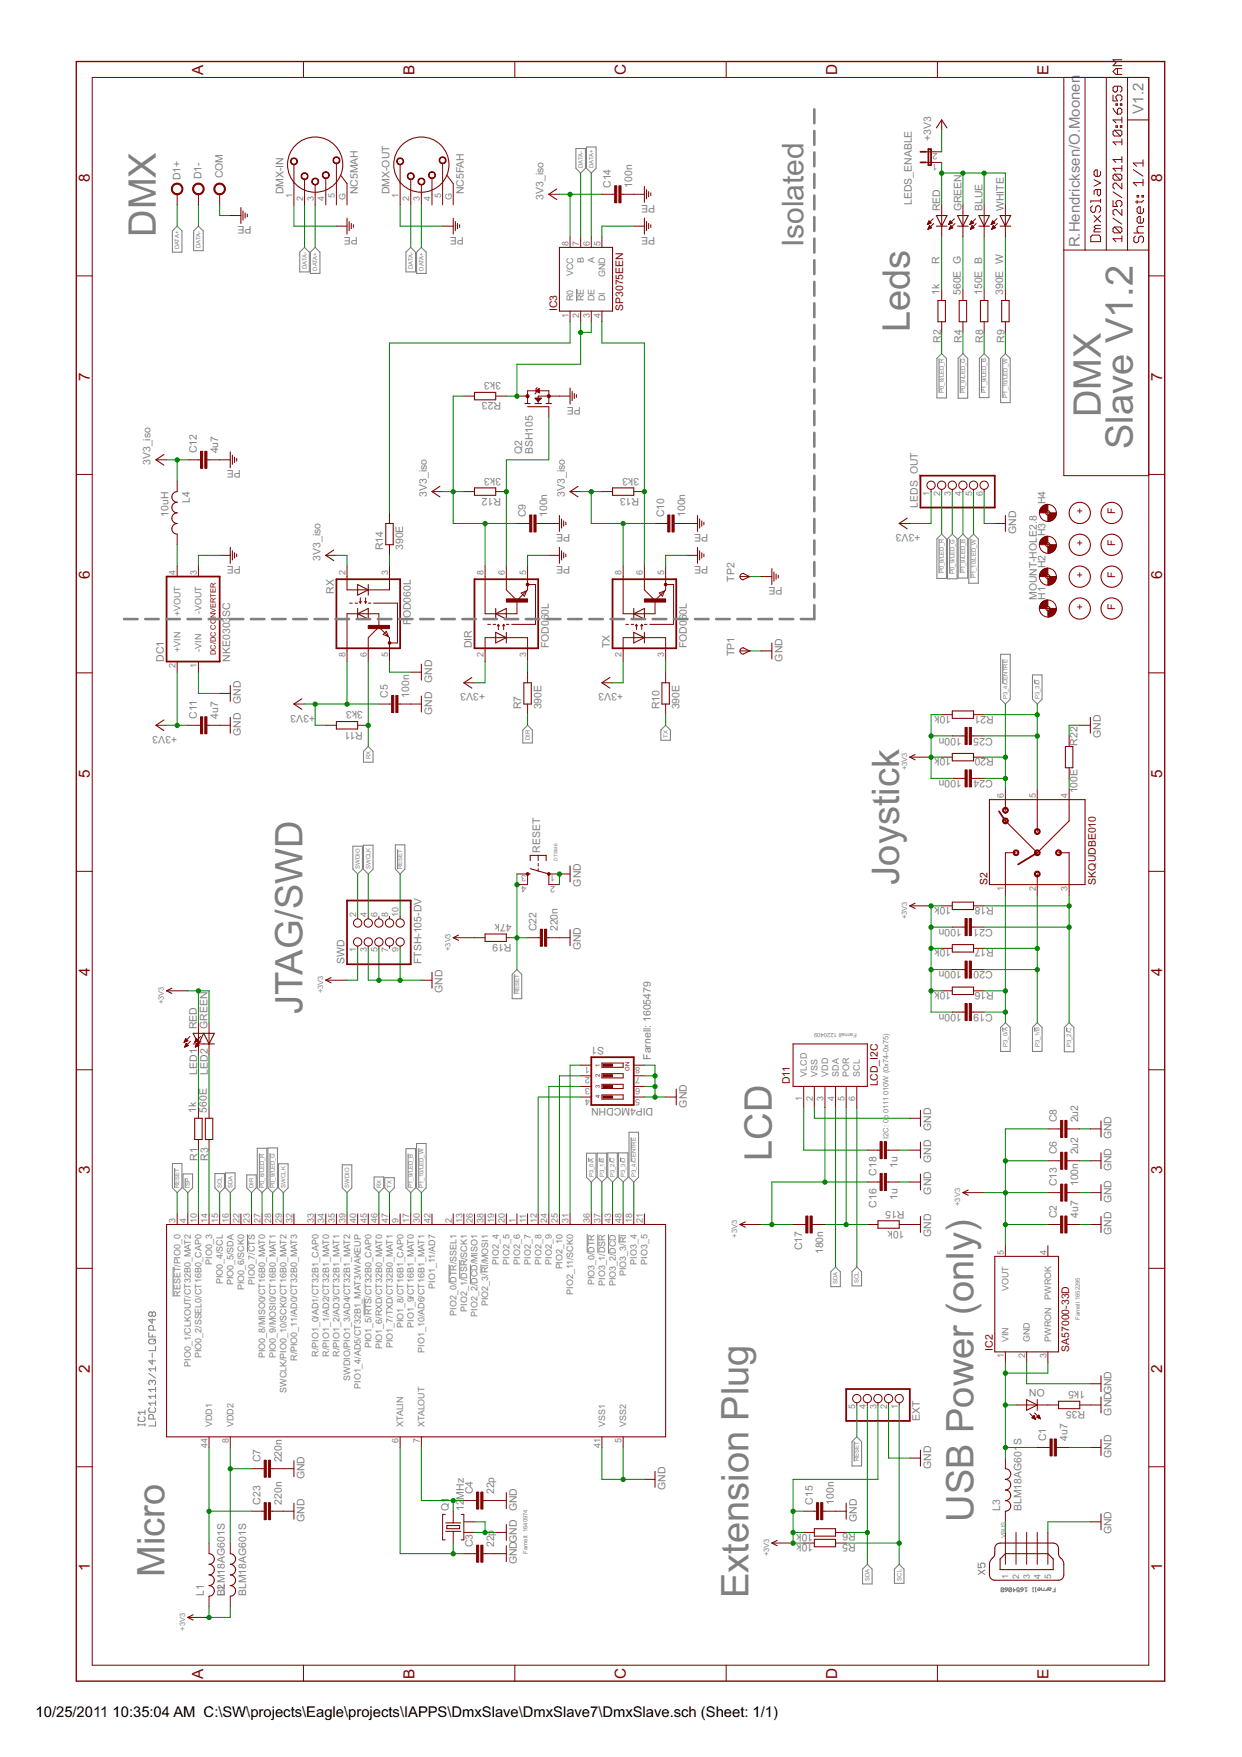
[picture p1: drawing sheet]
<svg xmlns="http://www.w3.org/2000/svg" width="297mm" height="420mm" viewBox="0 0 297 420" stroke-linecap="round" stroke-linejoin="round" font-family="sans-serif">
<defs><g id="words">
<g font-size="10.2" fill="#808080">
<text x="37.3" y="56.6" transform="rotate(-90 37.3 56.6)">DMX</text>
<text x="217.6" y="79.5" transform="rotate(-90 217.6 79.5)">Leds</text>
<text x="263.3" y="99.8" transform="rotate(-90 263.3 99.8)">DMX</text>
<text x="270.9" y="107.4" transform="rotate(-90 270.9 107.4)">Slave V1.2</text>
<text x="215.1" y="211.5" transform="rotate(-90 215.1 211.5)">Joystick</text>
<text x="72.3" y="242.5" transform="rotate(-90 72.3 242.5)">JTAG/SWD</text>
<text x="184.6" y="277.6" transform="rotate(-90 184.6 277.6)">LCD</text>
<text x="232.8" y="363.9" transform="rotate(-90 232.8 363.9)">USB Power (only)</text>
<text x="39.3" y="377.1" transform="rotate(-90 39.3 377.1)">Micro</text>
<text x="179" y="382.2" transform="rotate(-90 179 382.2)">Extension Plug</text>
</g>
<text font-size="8" fill="#808080" x="192.2" y="59.2" transform="rotate(-90 192.2 59.2)">Isolated</text>
<g font-size="4.1" fill="#800000">
<text x="48.6" y="17.9" transform="rotate(-90 48.6 17.9)">A</text>
<text x="99.2" y="17.9" transform="rotate(-90 99.2 17.9)">B</text>
<text x="149.7" y="17.9" transform="rotate(-90 149.7 17.9)">C</text>
<text x="200.2" y="17.9" transform="rotate(-90 200.2 17.9)">D</text>
<text x="250.8" y="17.9" transform="rotate(-90 250.8 17.9)">E</text>
<text x="21.5" y="43.6" transform="rotate(-90 21.5 43.6)">8</text>
<text x="278" y="43.6" transform="rotate(-90 278 43.6)">8</text>
<text x="21.5" y="91" transform="rotate(-90 21.5 91)">7</text>
<text x="278" y="91" transform="rotate(-90 278 91)">7</text>
<text x="21.5" y="138.5" transform="rotate(-90 21.5 138.5)">6</text>
<text x="278" y="138.5" transform="rotate(-90 278 138.5)">6</text>
<text x="21.5" y="185.9" transform="rotate(-90 21.5 185.9)">5</text>
<text x="278" y="185.9" transform="rotate(-90 278 185.9)">5</text>
<text x="21.5" y="233.4" transform="rotate(-90 21.5 233.4)">4</text>
<text x="278" y="233.4" transform="rotate(-90 278 233.4)">4</text>
<text x="21.5" y="280.9" transform="rotate(-90 21.5 280.9)">3</text>
<text x="278" y="280.9" transform="rotate(-90 278 280.9)">3</text>
<text x="21.5" y="328.3" transform="rotate(-90 21.5 328.3)">2</text>
<text x="278" y="328.3" transform="rotate(-90 278 328.3)">2</text>
<text x="21.5" y="375.8" transform="rotate(-90 21.5 375.8)">1</text>
<text x="278" y="375.8" transform="rotate(-90 278 375.8)">1</text>
<text x="48.6" y="401.4" transform="rotate(-90 48.6 401.4)">A</text>
<text x="99.2" y="401.4" transform="rotate(-90 99.2 401.4)">B</text>
<text x="149.7" y="401.4" transform="rotate(-90 149.7 401.4)">C</text>
<text x="200.2" y="401.4" transform="rotate(-90 200.2 401.4)">D</text>
<text x="250.8" y="401.4" transform="rotate(-90 250.8 401.4)">E</text>
</g>
<g font-size="4" fill="#808080">
<text x="273.5" y="27.2" transform="rotate(-90 273.5 27.2)">V1.2</text>
<text x="258.2" y="59.2" transform="rotate(-90 258.2 59.2)">R.Hendricksen/O.Moonen</text>
</g>
<g font-size="4">
<text x="8.5" y="410.7">10/25/2011</text>
<text x="26.9" y="410.7">10:35:04 AM C:\SW\projects\Eagle\projects\IAPPS\DmxSlave\DmxSlave7\DmxSlave.sch (Sheet: 1/1)</text>
</g>
<g font-size="2.8" fill="#808080">
<text x="222.7" y="33.8" transform="rotate(-90 222.7 33.8)">+3V3</text>
<text x="43.1" y="43.2" transform="rotate(-90 43.1 43.2)">D1+</text>
<text x="48.2" y="42.9" transform="rotate(-90 48.2 42.9)">D1-</text>
<text x="53.3" y="42.6" transform="rotate(-90 53.3 42.6)">COM</text>
<text x="67.8" y="46.5" transform="rotate(-90 67.8 46.5)">DMX-IN</text>
<text x="85.5" y="46.5" transform="rotate(-90 85.5 46.5)">NC5MAH</text>
<text x="93.2" y="46.5" transform="rotate(-90 93.2 46.5)">DMX-OUT</text>
<text x="110.9" y="46.5" transform="rotate(-90 110.9 46.5)">NC5FAH</text>
<text x="130" y="47.7" transform="rotate(-90 130 47.7)">3V3_iso</text>
<text x="146.1" y="44.9" transform="rotate(-90 146.1 44.9)">C14</text>
<text x="151.2" y="44.9" transform="rotate(-90 151.2 44.9)">100n</text>
<text x="156.7" y="49" transform="rotate(-180 156.7 49)">PE</text>
<text x="218.1" y="49" transform="rotate(-90 218.1 49)">LEDS_ENABLE</text>
<text x="224.8" y="50.5" transform="rotate(-90 224.8 50.5)">RED</text>
<text x="229.9" y="50.5" transform="rotate(-90 229.9 50.5)">GREEN</text>
<text x="235" y="50.5" transform="rotate(-90 235 50.5)">BLUE</text>
<text x="240.1" y="50.5" transform="rotate(-90 240.1 50.5)">WHITE</text>
<text x="60.1" y="54.1" transform="rotate(-180 60.1 54.1)">PE</text>
<text x="85.5" y="56.6" transform="rotate(-180 85.5 56.6)">PE</text>
<text x="110.9" y="56.6" transform="rotate(-180 110.9 56.6)">PE</text>
<text x="156.7" y="56.6" transform="rotate(-180 156.7 56.6)">PE</text>
<text x="224.7" y="63.2" transform="rotate(-90 224.7 63.2)">R</text>
<text x="224.7" y="70.6" transform="rotate(-90 224.7 70.6)">1k</text>
<text x="229.8" y="70.6" transform="rotate(-90 229.8 70.6)">560E G</text>
<text x="234.9" y="70.6" transform="rotate(-90 234.9 70.6)">150E B</text>
<text x="239.9" y="70.6" transform="rotate(-90 239.9 70.6)">390E W</text>
<text x="225" y="82" transform="rotate(-90 225 82)">R2</text>
<text x="230.1" y="82" transform="rotate(-90 230.1 82)">R4</text>
<text x="235.1" y="82" transform="rotate(-90 235.1 82)">R8</text>
<text x="240.2" y="82" transform="rotate(-90 240.2 82)">R9</text>
<text x="119.8" y="91.4" transform="rotate(-180 119.8 91.4)">3k3</text>
<text x="119.8" y="96.2" transform="rotate(-180 119.8 96.2)">R23</text>
<text x="138.9" y="97.3" transform="rotate(-180 138.9 97.3)">PE</text>
<text x="36" y="111.2" transform="rotate(-90 36 111.2)">3V3_iso</text>
<text x="47.1" y="108.4" transform="rotate(-90 47.1 108.4)">C12</text>
<text x="52.1" y="108.4" transform="rotate(-90 52.1 108.4)">4u7</text>
<text x="57.6" y="112.5" transform="rotate(-180 57.6 112.5)">PE</text>
<text x="124.9" y="108.7" transform="rotate(-90 124.9 108.7)">Q2</text>
<text x="127.4" y="108.7" transform="rotate(-90 127.4 108.7)">BSH105</text>
<text x="102" y="118.8" transform="rotate(-90 102 118.8)">3V3_iso</text>
<text x="119.8" y="114.3" transform="rotate(-180 119.8 114.3)">3k3</text>
<text x="119.8" y="119.1" transform="rotate(-180 119.8 119.1)">R12</text>
<text x="135.1" y="118.8" transform="rotate(-90 135.1 118.8)">3V3_iso</text>
<text x="152.8" y="119.1" transform="rotate(-180 152.8 119.1)">R13</text>
<text x="152.8" y="114.3" transform="rotate(-180 152.8 114.3)">3k3</text>
<text x="40.3" y="123.6" transform="rotate(-90 40.3 123.6)">10uH</text>
<text x="45.4" y="120.4" transform="rotate(-90 45.4 120.4)">L4</text>
<text x="125.8" y="123.7" transform="rotate(-90 125.8 123.7)">C9</text>
<text x="130.9" y="123.7" transform="rotate(-90 130.9 123.7)">100n</text>
<text x="158.8" y="123.7" transform="rotate(-90 158.8 123.7)">C10</text>
<text x="163.9" y="123.7" transform="rotate(-90 163.9 123.7)">100n</text>
<text x="219.5" y="121.4" transform="rotate(-90 219.5 121.4)">LEDS_OUT</text>
<text x="250" y="120.6" transform="rotate(-90 250 120.6)">H4</text>
<text x="91.7" y="131.5" transform="rotate(-90 91.7 131.5)">R14</text>
<text x="96.5" y="131.5" transform="rotate(-90 96.5 131.5)">390E</text>
<text x="136.3" y="127.7" transform="rotate(-180 136.3 127.7)">PE</text>
<text x="169.3" y="127.7" transform="rotate(-180 169.3 127.7)">PE</text>
<text x="220.1" y="127.7" transform="rotate(-180 220.1 127.7)">+3V3</text>
<text x="243" y="127.7" transform="rotate(-90 243 127.7)">GND</text>
<text x="250" y="128.2" transform="rotate(-90 250 128.2)">H3</text>
<text x="57.6" y="135.3" transform="rotate(-180 57.6 135.3)">PE</text>
<text x="76.7" y="134.1" transform="rotate(-90 76.7 134.1)">3V3_iso</text>
<text x="136.3" y="135.3" transform="rotate(-180 136.3 135.3)">PE</text>
<text x="169.3" y="135.3" transform="rotate(-180 169.3 135.3)">PE</text>
<text x="250" y="135.9" transform="rotate(-90 250 135.9)">H2</text>
<text x="79.8" y="142" transform="rotate(-90 79.8 142)">RX</text>
<text x="175.7" y="139.2" transform="rotate(-90 175.7 139.2)">TP2</text>
<text x="187.1" y="140.4" transform="rotate(-180 187.1 140.4)">PE</text>
<text x="248" y="143.5" transform="rotate(-90 248 143.5)">MOUNT-HOLE2.8</text>
<text x="250" y="143.5" transform="rotate(-90 250 143.5)">H1</text>
<text x="55.1" y="147.5" transform="rotate(-90 55.1 147.5)">SC</text>
<text x="98.2" y="149.4" transform="rotate(-90 98.2 149.4)">F</text>
<text x="98.2" y="147.9" transform="rotate(-90 98.2 147.9)">OD060L</text>
<text x="112.8" y="155" transform="rotate(-90 112.8 155)">DIR</text>
<text x="131.3" y="155" transform="rotate(-90 131.3 155)">FOD060L</text>
<text x="145.9" y="155" transform="rotate(-90 145.9 155)">TX</text>
<text x="164.3" y="155" transform="rotate(-90 164.3 155)">FOD060L</text>
<text x="39.2" y="158.2" transform="rotate(-90 39.2 158.2)">DC1</text>
<text x="55.1" y="158.2" transform="rotate(-90 55.1 158.2)">NKE0303</text>
<text x="175.7" y="156.9" transform="rotate(-90 175.7 156.9)">TP1</text>
<text x="187.1" y="158.2" transform="rotate(-90 187.1 158.2)">GND</text>
<text x="92.8" y="166.8" transform="rotate(-90 92.8 166.8)">C5</text>
<text x="97.9" y="166.8" transform="rotate(-90 97.9 166.8)">100n</text>
<text x="103.3" y="163.3" transform="rotate(-90 103.3 163.3)">GND</text>
<text x="116" y="165.8" transform="rotate(-180 116 165.8)">+3V3</text>
<text x="149" y="165.8" transform="rotate(-180 149 165.8)">+3V3</text>
<text x="47.1" y="171.9" transform="rotate(-90 47.1 171.9)">C11</text>
<text x="52.1" y="171.9" transform="rotate(-90 52.1 171.9)">4u7</text>
<text x="57.6" y="168.4" transform="rotate(-90 57.6 168.4)">GND</text>
<text x="75.4" y="170.9" transform="rotate(-180 75.4 170.9)">+3V3</text>
<text x="86.8" y="170.1" transform="rotate(-180 86.8 170.1)">3k3</text>
<text x="103.3" y="170.9" transform="rotate(-90 103.3 170.9)">GND</text>
<text x="124.7" y="169.6" transform="rotate(-90 124.7 169.6)">R7</text>
<text x="129.5" y="169.6" transform="rotate(-90 129.5 169.6)">390E</text>
<text x="157.7" y="169.6" transform="rotate(-90 157.7 169.6)">R10</text>
<text x="162.5" y="169.6" transform="rotate(-90 162.5 169.6)">390E</text>
<text x="227.5" y="171.2" transform="rotate(-180 227.5 171.2)">10k</text>
<text x="237.7" y="171.1" transform="rotate(-180 237.7 171.1)">R21</text>
<text x="42.4" y="176" transform="rotate(-180 42.4 176)">+3V3</text>
<text x="57.6" y="176" transform="rotate(-90 57.6 176)">GND</text>
<text x="86.8" y="174.9" transform="rotate(-180 86.8 174.9)">R11</text>
<text x="230" y="176.4" transform="rotate(-180 230 176.4)">100n</text>
<text x="237.4" y="176.4" transform="rotate(-180 237.4 176.4)">C25</text>
<text x="257.7" y="178.3" transform="rotate(-90 257.7 178.3)">R22</text>
<text x="263.3" y="176.4" transform="rotate(-90 263.3 176.4)">GND</text>
<text x="227.5" y="181.3" transform="rotate(-180 227.5 181.3)">10k</text>
<text x="237.7" y="181.3" transform="rotate(-180 237.7 181.3)">R20</text>
<text x="230" y="186.5" transform="rotate(-180 230 186.5)">100n</text>
<text x="237.4" y="186.5" transform="rotate(-180 237.4 186.5)">C24</text>
<text x="257.7" y="189.7" transform="rotate(-90 257.7 189.7)">100E</text>
<text x="129.2" y="203.9" transform="rotate(-90 129.2 203.9)">RESET</text>
<text x="138.9" y="212" transform="rotate(-90 138.9 212)">GND</text>
<text x="122.4" y="220.9" transform="rotate(-180 122.4 220.9)">47k</text>
<text x="227.5" y="216.9" transform="rotate(-180 227.5 216.9)">10k</text>
<text x="237.7" y="216.8" transform="rotate(-180 237.7 216.8)">R18</text>
<text x="122.4" y="225.7" transform="rotate(-180 122.4 225.7)">R19</text>
<text x="128.3" y="222.7" transform="rotate(-90 128.3 222.7)">C22</text>
<text x="133.4" y="222.7" transform="rotate(-90 133.4 222.7)">220n</text>
<text x="138.9" y="227.2" transform="rotate(-90 138.9 227.2)">GND</text>
<text x="227.5" y="227" transform="rotate(-180 227.5 227)">10k</text>
<text x="230" y="222.1" transform="rotate(-180 230 222.1)">100n</text>
<text x="237.4" y="222.1" transform="rotate(-180 237.4 222.1)">C21</text>
<text x="237.7" y="227" transform="rotate(-180 237.7 227)">R17</text>
<text x="82.4" y="230.6" transform="rotate(-90 82.4 230.6)">SWD</text>
<text x="100.8" y="230.6" transform="rotate(-90 100.8 230.6)">FTSH-105-DV</text>
<text x="230" y="232.2" transform="rotate(-180 230 232.2)">100n</text>
<text x="237.4" y="232.2" transform="rotate(-180 237.4 232.2)">C20</text>
<text x="105.9" y="237.4" transform="rotate(-90 105.9 237.4)">GND</text>
<text x="227.5" y="237.2" transform="rotate(-180 227.5 237.2)">10k</text>
<text x="237.7" y="237.2" transform="rotate(-180 237.7 237.2)">R16</text>
<text x="230" y="242.4" transform="rotate(-180 230 242.4)">100n</text>
<text x="237.4" y="242.4" transform="rotate(-180 237.4 242.4)">C19</text>
<text x="47.1" y="246.1" transform="rotate(-90 47.1 246.1)">RED</text>
<text x="49.6" y="246.1" transform="rotate(-90 49.6 246.1)">GREEN</text>
<text x="144.5" y="250.4" transform="rotate(-180 144.5 250.4)">S1</text>
<text x="47.2" y="257" transform="rotate(-90 47.2 257)">LED1</text>
<text x="49.7" y="257" transform="rotate(-90 49.7 257)">LED2</text>
<text x="155.6" y="253.4" transform="rotate(-90 155.6 253.4)">Farnell: 1605479</text>
<text x="46.9" y="266.1" transform="rotate(-90 46.9 266.1)">1k</text>
<text x="49.5" y="266.1" transform="rotate(-90 49.5 266.1)">560E</text>
<text x="156.3" y="265" transform="rotate(-180 156.3 265)">DIP4MCDHN</text>
<text x="164.3" y="264.9" transform="rotate(-90 164.3 264.9)">GND</text>
<text x="252.8" y="268.4" transform="rotate(-90 252.8 268.4)">C8</text>
<text x="257.9" y="268.4" transform="rotate(-90 257.9 268.4)">2u2</text>
<text x="222.7" y="270.4" transform="rotate(-90 222.7 270.4)">GND</text>
<text x="265.9" y="272.5" transform="rotate(-90 265.9 272.5)">GND</text>
<text x="47.2" y="277.6" transform="rotate(-90 47.2 277.6)">R1</text>
<text x="49.8" y="277.6" transform="rotate(-90 49.8 277.6)">R3</text>
<text x="209.6" y="281.1" transform="rotate(-90 209.6 281.1)">C18</text>
<text x="214.7" y="279.3" transform="rotate(-90 214.7 279.3)">1u</text>
<text x="222.7" y="278" transform="rotate(-90 222.7 278)">GND</text>
<text x="252.8" y="276" transform="rotate(-90 252.8 276)">C6</text>
<text x="257.9" y="276" transform="rotate(-90 257.9 276)">2u2</text>
<text x="265.9" y="280.1" transform="rotate(-90 265.9 280.1)">GND</text>
<text x="214.7" y="287" transform="rotate(-90 214.7 287)">1u</text>
<text x="222.7" y="285.7" transform="rotate(-90 222.7 285.7)">GND</text>
<text x="252.8" y="283.7" transform="rotate(-90 252.8 283.7)">C13</text>
<text x="257.9" y="283.7" transform="rotate(-90 257.9 283.7)">100n</text>
<text x="265.9" y="287.7" transform="rotate(-90 265.9 287.7)">GND</text>
<text x="209.6" y="288.8" transform="rotate(-90 209.6 288.8)">C16</text>
<text x="216.3" y="289.5" transform="rotate(-180 216.3 289.5)">R15</text>
<text x="252.8" y="291.3" transform="rotate(-90 252.8 291.3)">C2</text>
<text x="257.9" y="291.3" transform="rotate(-90 257.9 291.3)">4u7</text>
<text x="191.8" y="298.9" transform="rotate(-90 191.8 298.9)">C17</text>
<text x="196.9" y="299.9" transform="rotate(-90 196.9 299.9)">180n</text>
<text x="216.3" y="294.3" transform="rotate(-180 216.3 294.3)">10k</text>
<text x="222.7" y="295.8" transform="rotate(-90 222.7 295.8)">GND</text>
<text x="265.9" y="295.3" transform="rotate(-90 265.9 295.3)">GND</text>
<text x="249.9" y="332.2" transform="rotate(-180 249.9 332.2)">ON</text>
<text x="259.5" y="332.7" transform="rotate(-180 259.5 332.7)">1k5</text>
<text x="220" y="339.8" transform="rotate(-90 220 339.8)">EXT</text>
<text x="259.5" y="337.5" transform="rotate(-180 259.5 337.5)">R35</text>
<text x="265.9" y="338.5" transform="rotate(-90 265.9 338.5)">GNDGND</text>
<text x="244.3" y="345.6" transform="rotate(-90 244.3 345.6)">S</text>
<text x="250.2" y="344.6" transform="rotate(-90 250.2 344.6)">C1</text>
<text x="255.3" y="344.6" transform="rotate(-90 255.3 344.6)">4u7</text>
<text x="62.3" y="349.7" transform="rotate(-90 62.3 349.7)">C7</text>
<text x="67.4" y="349.7" transform="rotate(-90 67.4 349.7)">220n</text>
<text x="72.8" y="353.8" transform="rotate(-90 72.8 353.8)">GND</text>
<text x="222.7" y="351.2" transform="rotate(-90 222.7 351.2)">GND</text>
<text x="265.9" y="348.7" transform="rotate(-90 265.9 348.7)">GND</text>
<text x="62.3" y="359.9" transform="rotate(-90 62.3 359.9)">C23</text>
<text x="67.4" y="359.9" transform="rotate(-90 67.4 359.9)">220n</text>
<text x="110.9" y="358.6" transform="rotate(-90 110.9 358.6)">MHz</text>
<text x="113.1" y="357.3" transform="rotate(-90 113.1 357.3)">C4</text>
<text x="118.2" y="357.3" transform="rotate(-90 118.2 357.3)">22p</text>
<text x="159.2" y="356.3" transform="rotate(-90 159.2 356.3)">GND</text>
<text x="194.4" y="359.9" transform="rotate(-90 194.4 359.9)">C15</text>
<text x="199.4" y="359.9" transform="rotate(-90 199.4 359.9)">100n</text>
<text x="72.8" y="363.9" transform="rotate(-90 72.8 363.9)">GND</text>
<text x="107.4" y="361.4" transform="rotate(-90 107.4 361.4)">Q1</text>
<text x="110.9" y="361.4" transform="rotate(-90 110.9 361.4)">12</text>
<text x="123.6" y="361.4" transform="rotate(-90 123.6 361.4)">GND</text>
<text x="204.9" y="363.9" transform="rotate(-90 204.9 363.9)">GND</text>
<text x="239.2" y="361.4" transform="rotate(-90 239.2 361.4)">L3</text>
<text x="244.3" y="361.4" transform="rotate(-90 244.3 361.4)">BLM18AG601</text>
<text x="113.1" y="370" transform="rotate(-90 113.1 370)">C3</text>
<text x="118.2" y="370" transform="rotate(-90 118.2 370)">22p</text>
<text x="194.5" y="369.3" transform="rotate(-180 194.5 369.3)">10k</text>
<text x="194.5" y="366.7" transform="rotate(-180 194.5 366.7)">10k</text>
<text x="204.6" y="369.2" transform="rotate(-180 204.6 369.2)">R5</text>
<text x="204.6" y="366.7" transform="rotate(-180 204.6 366.7)">R6</text>
<text x="265.9" y="366.9" transform="rotate(-90 265.9 366.9)">GND</text>
<text x="123.6" y="374.1" transform="rotate(-90 123.6 374.1)">GNDGND</text>
<text x="48.7" y="381.7" transform="rotate(-90 48.7 381.7)">L1</text>
<text x="53.8" y="381.7" transform="rotate(-90 53.8 381.7)">BLM18AG601S</text>
<text x="53.8" y="381.7" transform="rotate(-90 53.8 381.7)">L2</text>
<text x="58.9" y="381.7" transform="rotate(-90 58.9 381.7)">BLM18AG601S</text>
</g>
<g font-size="2.8" fill="#800000">
<text x="133.3" y="74.4" transform="rotate(-90 133.3 74.4)">IC3</text>
<text x="149" y="74.4" transform="rotate(-90 149 74.4)">SP3075EEN</text>
<text x="259.1" y="123" transform="rotate(-90 259.1 123)">+</text>
<text x="266.7" y="123" transform="rotate(-90 266.7 123)">F</text>
<text x="259.1" y="130.6" transform="rotate(-90 259.1 130.6)">+</text>
<text x="266.7" y="130.6" transform="rotate(-90 266.7 130.6)">F</text>
<text x="259.1" y="138.3" transform="rotate(-90 259.1 138.3)">+</text>
<text x="266.7" y="138.3" transform="rotate(-90 266.7 138.3)">F</text>
<text x="259.1" y="145.9" transform="rotate(-90 259.1 145.9)">+</text>
<text x="266.7" y="145.9" transform="rotate(-90 266.7 145.9)">F</text>
<text x="236.1" y="211.5" transform="rotate(-90 236.1 211.5)">S2</text>
<text x="262" y="211.5" transform="rotate(-90 262 211.5)">SKQUDBE010</text>
<text x="188.9" y="259.3" transform="rotate(-90 188.9 259.3)">D11</text>
<text x="210" y="259.8" transform="rotate(-90 210 259.8)">LCD_I2C</text>
<text x="237.4" y="323" transform="rotate(-90 237.4 323)">IC2</text>
<text x="255.7" y="323.3" transform="rotate(-90 255.7 323.3)">SA57000-33D</text>
</g>
<g font-size="2.4" fill="#808080">
<text x="224.2" y="39.2" transform="rotate(-180 224.2 39.2)">1</text>
<text x="224.2" y="36.7" transform="rotate(-180 224.2 36.7)">2</text>
<text x="69.9" y="47.4" transform="rotate(-90 69.9 47.4)">1</text>
<text x="72.5" y="48" transform="rotate(-90 72.5 48)">2</text>
<text x="75" y="48" transform="rotate(-90 75 48)">3</text>
<text x="77.6" y="48" transform="rotate(-90 77.6 48)">4</text>
<text x="80.1" y="47.4" transform="rotate(-90 80.1 47.4)">5</text>
<text x="82.6" y="47.9" transform="rotate(-90 82.6 47.9)">G</text>
<text x="95.3" y="47.4" transform="rotate(-90 95.3 47.4)">1</text>
<text x="97.9" y="48" transform="rotate(-90 97.9 48)">2</text>
<text x="100.4" y="48" transform="rotate(-90 100.4 48)">3</text>
<text x="103" y="48" transform="rotate(-90 103 48)">4</text>
<text x="105.5" y="47.4" transform="rotate(-90 105.5 47.4)">5</text>
<text x="108" y="47.9" transform="rotate(-90 108 47.9)">G</text>
<text x="136" y="58.8" transform="rotate(-90 136 58.8)">8</text>
<text x="138.5" y="58.8" transform="rotate(-90 138.5 58.8)">7</text>
<text x="141.1" y="58.8" transform="rotate(-90 141.1 58.8)">6</text>
<text x="143.6" y="58.8" transform="rotate(-90 143.6 58.8)">5</text>
<text x="139.6" y="62.9" transform="rotate(-90 139.6 62.9)">B</text>
<text x="142.2" y="62.9" transform="rotate(-90 142.2 62.9)">A</text>
<text x="137.1" y="66" transform="rotate(-90 137.1 66)">VCC</text>
<text x="144.7" y="66.3" transform="rotate(-90 144.7 66.3)">GND</text>
<text x="136" y="75.9" transform="rotate(-90 136 75.9)">1</text>
<text x="137.1" y="72.1" transform="rotate(-90 137.1 72.1)">R0</text>
<text x="138.5" y="75.9" transform="rotate(-90 138.5 75.9)">2</text>
<text x="139.6" y="72.1" transform="rotate(-90 139.6 72.1)">RE</text>
<text x="141.1" y="75.9" transform="rotate(-90 141.1 75.9)">3</text>
<text x="142.2" y="72.1" transform="rotate(-90 142.2 72.1)">DE</text>
<text x="143.6" y="75.9" transform="rotate(-90 143.6 75.9)">4</text>
<text x="144.7" y="72.1" transform="rotate(-90 144.7 72.1)">DI</text>
<text x="222.3" y="118.6" transform="rotate(-90 222.3 118.6)">1</text>
<text x="224.9" y="118.6" transform="rotate(-90 224.9 118.6)">2</text>
<text x="227.4" y="118.6" transform="rotate(-90 227.4 118.6)">3</text>
<text x="229.9" y="118.6" transform="rotate(-90 229.9 118.6)">4</text>
<text x="232.5" y="118.6" transform="rotate(-90 232.5 118.6)">5</text>
<text x="235" y="118.6" transform="rotate(-90 235 118.6)">6</text>
<text x="42" y="137.5" transform="rotate(-90 42 137.5)">4</text>
<text x="47.1" y="137.5" transform="rotate(-90 47.1 137.5)">3</text>
<text x="82.6" y="137.5" transform="rotate(-90 82.6 137.5)">2</text>
<text x="92.8" y="137.5" transform="rotate(-90 92.8 137.5)">3</text>
<text x="115.7" y="137.5" transform="rotate(-90 115.7 137.5)">8</text>
<text x="120.7" y="137.5" transform="rotate(-90 120.7 137.5)">6</text>
<text x="125.8" y="137.5" transform="rotate(-90 125.8 137.5)">5</text>
<text x="148.7" y="137.5" transform="rotate(-90 148.7 137.5)">8</text>
<text x="153.8" y="137.5" transform="rotate(-90 153.8 137.5)">6</text>
<text x="158.8" y="137.5" transform="rotate(-90 158.8 137.5)">5</text>
<text x="43.1" y="147.4" transform="rotate(-90 43.1 147.4)">+VOUT</text>
<text x="48.2" y="146.9" transform="rotate(-90 48.2 146.9)">-VOUT</text>
<text x="43.1" y="155.9" transform="rotate(-90 43.1 155.9)">+VIN</text>
<text x="48.2" y="155.9" transform="rotate(-90 48.2 155.9)">-VIN</text>
<text x="42" y="159.7" transform="rotate(-90 42 159.7)">2</text>
<text x="47.1" y="159.7" transform="rotate(-90 47.1 159.7)">1</text>
<text x="82.6" y="157.2" transform="rotate(-90 82.6 157.2)">8</text>
<text x="87.7" y="157.2" transform="rotate(-90 87.7 157.2)">6</text>
<text x="92.8" y="157.2" transform="rotate(-90 92.8 157.2)">5</text>
<text x="115.7" y="157.2" transform="rotate(-90 115.7 157.2)">2</text>
<text x="125.8" y="157.2" transform="rotate(-90 125.8 157.2)">3</text>
<text x="148.7" y="157.2" transform="rotate(-90 148.7 157.2)">2</text>
<text x="158.8" y="157.2" transform="rotate(-90 158.8 157.2)">3</text>
<text x="240.1" y="190.9" transform="rotate(-90 240.1 190.9)">6</text>
<text x="247.7" y="190.9" transform="rotate(-90 247.7 190.9)">5</text>
<text x="255.3" y="190.9" transform="rotate(-90 255.3 190.9)">4</text>
<text x="125.8" y="209.4" transform="rotate(-180 125.8 209.4)">3</text>
<text x="132.8" y="209.4" transform="rotate(-180 132.8 209.4)">1</text>
<text x="125.8" y="211.9" transform="rotate(-180 125.8 211.9)">4</text>
<text x="132.8" y="211.9" transform="rotate(-180 132.8 211.9)">2</text>
<text x="240.1" y="213.1" transform="rotate(-90 240.1 213.1)">1</text>
<text x="247.7" y="213.1" transform="rotate(-90 247.7 213.1)">2</text>
<text x="255.3" y="213.1" transform="rotate(-90 255.3 213.1)">3</text>
<text x="85.2" y="219.4" transform="rotate(-90 85.2 219.4)">2</text>
<text x="87.7" y="219.4" transform="rotate(-90 87.7 219.4)">4</text>
<text x="90.3" y="219.4" transform="rotate(-90 90.3 219.4)">6</text>
<text x="92.8" y="219.4" transform="rotate(-90 92.8 219.4)">8</text>
<text x="95.3" y="219.4" transform="rotate(-90 95.3 219.4)">10</text>
<text x="85.2" y="227.8" transform="rotate(-90 85.2 227.8)">1</text>
<text x="87.7" y="227.8" transform="rotate(-90 87.7 227.8)">3</text>
<text x="90.3" y="227.8" transform="rotate(-90 90.3 227.8)">5</text>
<text x="92.8" y="227.8" transform="rotate(-90 92.8 227.8)">7</text>
<text x="95.3" y="227.8" transform="rotate(-90 95.3 227.8)">9</text>
<text x="141.1" y="255.1" transform="rotate(-180 141.1 255.1)">1</text>
<text x="141.1" y="257.6" transform="rotate(-180 141.1 257.6)">2</text>
<text x="153.1" y="257.6" transform="rotate(-180 153.1 257.6)">7</text>
<text x="153.1" y="255.1" transform="rotate(-180 153.1 255.1)">8</text>
<text x="193" y="257.5" transform="rotate(-90 193 257.5)">VLCD</text>
<text x="195.5" y="257.5" transform="rotate(-90 195.5 257.5)">VSS</text>
<text x="198" y="257.5" transform="rotate(-90 198 257.5)">VDD</text>
<text x="200.6" y="257.5" transform="rotate(-90 200.6 257.5)">SDA</text>
<text x="203.1" y="257.5" transform="rotate(-90 203.1 257.5)">POR</text>
<text x="205.7" y="257.5" transform="rotate(-90 205.7 257.5)">SCL</text>
<text x="141.1" y="260.1" transform="rotate(-180 141.1 260.1)">3</text>
<text x="141.1" y="262.7" transform="rotate(-180 141.1 262.7)">4</text>
<text x="153.1" y="262.7" transform="rotate(-180 153.1 262.7)">5</text>
<text x="153.1" y="260.1" transform="rotate(-180 153.1 260.1)">6</text>
<text x="191.9" y="263.3" transform="rotate(-90 191.9 263.3)">1</text>
<text x="194.4" y="263.3" transform="rotate(-90 194.4 263.3)">2</text>
<text x="196.9" y="263.3" transform="rotate(-90 196.9 263.3)">3</text>
<text x="199.5" y="263.3" transform="rotate(-90 199.5 263.3)">4</text>
<text x="202" y="263.3" transform="rotate(-90 202 263.3)">5</text>
<text x="204.5" y="263.3" transform="rotate(-90 204.5 263.3)">6</text>
<text x="42" y="292.5" transform="rotate(-90 42 292.5)">3</text>
<text x="44.6" y="292.5" transform="rotate(-90 44.6 292.5)">4</text>
<text x="47.1" y="292.5" transform="rotate(-90 47.1 292.5)">10</text>
<text x="49.6" y="292.5" transform="rotate(-90 49.6 292.5)">14</text>
<text x="52.2" y="292.5" transform="rotate(-90 52.2 292.5)">15</text>
<text x="54.7" y="292.5" transform="rotate(-90 54.7 292.5)">16</text>
<text x="57.2" y="292.5" transform="rotate(-90 57.2 292.5)">22</text>
<text x="59.8" y="292.5" transform="rotate(-90 59.8 292.5)">23</text>
<text x="62.3" y="292.5" transform="rotate(-90 62.3 292.5)">27</text>
<text x="64.9" y="292.5" transform="rotate(-90 64.9 292.5)">28</text>
<text x="67.4" y="292.5" transform="rotate(-90 67.4 292.5)">29</text>
<text x="69.9" y="292.5" transform="rotate(-90 69.9 292.5)">32</text>
<text x="75" y="292.5" transform="rotate(-90 75 292.5)">33</text>
<text x="77.6" y="292.5" transform="rotate(-90 77.6 292.5)">34</text>
<text x="80.1" y="292.5" transform="rotate(-90 80.1 292.5)">35</text>
<text x="82.6" y="292.5" transform="rotate(-90 82.6 292.5)">39</text>
<text x="85.2" y="292.5" transform="rotate(-90 85.2 292.5)">40</text>
<text x="87.7" y="292.5" transform="rotate(-90 87.7 292.5)">45</text>
<text x="90.3" y="292.5" transform="rotate(-90 90.3 292.5)">46</text>
<text x="92.8" y="292.5" transform="rotate(-90 92.8 292.5)">47</text>
<text x="95.3" y="292.5" transform="rotate(-90 95.3 292.5)">9</text>
<text x="97.9" y="292.5" transform="rotate(-90 97.9 292.5)">17</text>
<text x="100.4" y="292.5" transform="rotate(-90 100.4 292.5)">30</text>
<text x="103" y="292.5" transform="rotate(-90 103 292.5)">42</text>
<text x="108" y="292.5" transform="rotate(-90 108 292.5)">2</text>
<text x="110.6" y="292.5" transform="rotate(-90 110.6 292.5)">13</text>
<text x="113.1" y="292.5" transform="rotate(-90 113.1 292.5)">26</text>
<text x="115.7" y="292.5" transform="rotate(-90 115.7 292.5)">38</text>
<text x="118.2" y="292.5" transform="rotate(-90 118.2 292.5)">19</text>
<text x="120.7" y="292.5" transform="rotate(-90 120.7 292.5)">20</text>
<text x="123.3" y="292.5" transform="rotate(-90 123.3 292.5)">1</text>
<text x="125.8" y="292.5" transform="rotate(-90 125.8 292.5)">11</text>
<text x="128.4" y="292.5" transform="rotate(-90 128.4 292.5)">12</text>
<text x="130.9" y="292.5" transform="rotate(-90 130.9 292.5)">24</text>
<text x="133.4" y="292.5" transform="rotate(-90 133.4 292.5)">25</text>
<text x="136" y="292.5" transform="rotate(-90 136 292.5)">31</text>
<text x="141.1" y="292.5" transform="rotate(-90 141.1 292.5)">36</text>
<text x="143.6" y="292.5" transform="rotate(-90 143.6 292.5)">37</text>
<text x="146.1" y="292.5" transform="rotate(-90 146.1 292.5)">43</text>
<text x="148.7" y="292.5" transform="rotate(-90 148.7 292.5)">48</text>
<text x="151.2" y="292.5" transform="rotate(-90 151.2 292.5)">18</text>
<text x="153.8" y="292.5" transform="rotate(-90 153.8 292.5)">21</text>
<text x="50.7" y="302.4" transform="rotate(-90 50.7 302.4)">PIO0_3</text>
<text x="119.3" y="302.4" transform="rotate(-90 119.3 302.4)">PIO2_4</text>
<text x="121.9" y="302.4" transform="rotate(-90 121.9 302.4)">PIO2_5</text>
<text x="124.4" y="302.4" transform="rotate(-90 124.4 302.4)">PIO2_6</text>
<text x="126.9" y="302.4" transform="rotate(-90 126.9 302.4)">PIO2_7</text>
<text x="129.5" y="302.4" transform="rotate(-90 129.5 302.4)">PIO2_8</text>
<text x="132" y="302.4" transform="rotate(-90 132 302.4)">PIO2_9</text>
<text x="134.6" y="303.6" transform="rotate(-90 134.6 303.6)">PIO2_10</text>
<text x="149.8" y="305.1" transform="rotate(-90 149.8 305.1)">PIO3_3/RI</text>
<text x="152.3" y="302.4" transform="rotate(-90 152.3 302.4)">PIO3_4</text>
<text x="154.9" y="302.4" transform="rotate(-90 154.9 302.4)">PIO3_5</text>
<text x="240.1" y="300.1" transform="rotate(-90 240.1 300.1)">5</text>
<text x="250.3" y="300.1" transform="rotate(-90 250.3 300.1)">4</text>
<text x="43.1" y="310.1" transform="rotate(-90 43.1 310.1)">RESET/PIO0_0</text>
<text x="53.3" y="307.1" transform="rotate(-90 53.3 307.1)">PIO0_4/SCL</text>
<text x="55.8" y="307.4" transform="rotate(-90 55.8 307.4)">PIO0_5/SDA</text>
<text x="58.4" y="308.5" transform="rotate(-90 58.4 308.5)">PIO0_6/SCK0</text>
<text x="60.9" y="307.3" transform="rotate(-90 60.9 307.3)">PIO0_7/CTS</text>
<text x="104.1" y="308.2" transform="rotate(-90 104.1 308.2)">PIO1_11/AD7</text>
<text x="137.1" y="309.6" transform="rotate(-90 137.1 309.6)">PIO2_11/SCK0</text>
<text x="142.2" y="307.4" transform="rotate(-90 142.2 307.4)">PIO3_0/DTR</text>
<text x="144.7" y="307.5" transform="rotate(-90 144.7 307.5)">PIO3_1/DSR</text>
<text x="147.3" y="307.6" transform="rotate(-90 147.3 307.6)">PIO3_2/DCD</text>
<text x="241.2" y="308.7" transform="rotate(-90 241.2 308.7)">VOUT</text>
<text x="251.4" y="311" transform="rotate(-90 251.4 311)">PWROK</text>
<text x="96.5" y="317.6" transform="rotate(-90 96.5 317.6)">PIO1_8/CT16B1_CAP0</text>
<text x="99" y="317.5" transform="rotate(-90 99 317.5)">PIO1_9/CT16B1_MAT0</text>
<text x="109.2" y="314.6" transform="rotate(-90 109.2 314.6)">PIO2_0/DTR/SSEL1</text>
<text x="111.7" y="313.6" transform="rotate(-90 111.7 313.6)">PIO2_1/DSR/SCK1</text>
<text x="114.2" y="314.8" transform="rotate(-90 114.2 314.8)">PIO2_2/DCD/MISO1</text>
<text x="116.8" y="312.3" transform="rotate(-90 116.8 312.3)">PIO2_3/RI/MOSI1</text>
<text x="88.8" y="322.4" transform="rotate(-90 88.8 322.4)">PIO1_5/RTS/CT32B0_CAP0</text>
<text x="91.4" y="322.6" transform="rotate(-90 91.4 322.6)">PIO1_6/RXD/CT32B0_MAT0</text>
<text x="93.9" y="322.4" transform="rotate(-90 93.9 322.4)">PIO1_7/TXD/CT32B0_MAT1</text>
<text x="101.5" y="323.4" transform="rotate(-90 101.5 323.4)">PIO1_10/AD6/CT16B1_MAT1</text>
<text x="241.2" y="321" transform="rotate(-90 241.2 321)">VIN</text>
<text x="246.3" y="321" transform="rotate(-90 246.3 321)">GND</text>
<text x="251.4" y="321" transform="rotate(-90 251.4 321)">PWRON</text>
<text x="45.7" y="326.8" transform="rotate(-90 45.7 326.8)">PIO0_1/CLKOUT/CT32B0_MAT2</text>
<text x="48.2" y="324.8" transform="rotate(-90 48.2 324.8)">PIO0_2/SSEL0/CT16B0_CAP0</text>
<text x="63.4" y="324.7" transform="rotate(-90 63.4 324.7)">PIO0_8/MISO0/CT16B0_MAT0</text>
<text x="66" y="324.7" transform="rotate(-90 66 324.7)">PIO0_9/MOSI0/CT16B0_MAT1</text>
<text x="71.1" y="325.4" transform="rotate(-90 71.1 325.4)">R/PIO0_11/AD0/CT32B0_MAT3</text>
<text x="76.1" y="324.4" transform="rotate(-90 76.1 324.4)">R/PIO1_0/AD1/CT32B1_CAP0</text>
<text x="78.7" y="324.4" transform="rotate(-90 78.7 324.4)">R/PIO1_1/AD2/CT32B1_MAT0</text>
<text x="81.2" y="324.4" transform="rotate(-90 81.2 324.4)">R/PIO1_2/AD3/CT32B1_MAT1</text>
<text x="240.1" y="324.8" transform="rotate(-90 240.1 324.8)">1</text>
<text x="245.2" y="324.8" transform="rotate(-90 245.2 324.8)">2</text>
<text x="250.3" y="324.8" transform="rotate(-90 250.3 324.8)">3</text>
<text x="68.5" y="333.2" transform="rotate(-90 68.5 333.2)">SWCLK/PIO0_10/SCK0/CT16B0_MAT2</text>
<text x="83.8" y="330.2" transform="rotate(-90 83.8 330.2)">SWDIO/PIO1_3/AD4/CT32B1_MAT2</text>
<text x="86.3" y="332.1" transform="rotate(-90 86.3 332.1)">PIO1_4/AD5/CT32B1_MAT3/WAKEUP</text>
<text x="50.7" y="341.3" transform="rotate(-90 50.7 341.3)">VDD1</text>
<text x="55.8" y="341.3" transform="rotate(-90 55.8 341.3)">VDD2</text>
<text x="96.5" y="341.3" transform="rotate(-90 96.5 341.3)">XTALIN</text>
<text x="101.5" y="341.3" transform="rotate(-90 101.5 341.3)">XTALOUT</text>
<text x="144.7" y="341.3" transform="rotate(-90 144.7 341.3)">VSS1</text>
<text x="149.8" y="341.3" transform="rotate(-90 149.8 341.3)">VSS2</text>
<text x="204.5" y="337" transform="rotate(-90 204.5 337)">5</text>
<text x="207.1" y="337" transform="rotate(-90 207.1 337)">4</text>
<text x="209.6" y="337" transform="rotate(-90 209.6 337)">3</text>
<text x="212.2" y="337" transform="rotate(-90 212.2 337)">2</text>
<text x="214.7" y="337" transform="rotate(-90 214.7 337)">1</text>
<text x="49.6" y="346.3" transform="rotate(-90 49.6 346.3)">44</text>
<text x="54.7" y="345.1" transform="rotate(-90 54.7 345.1)">8</text>
<text x="95.3" y="345.1" transform="rotate(-90 95.3 345.1)">6</text>
<text x="100.4" y="345.1" transform="rotate(-90 100.4 345.1)">7</text>
<text x="143.6" y="346.3" transform="rotate(-90 143.6 346.3)">41</text>
<text x="148.7" y="345.1" transform="rotate(-90 148.7 345.1)">5</text>
<text x="241.2" y="377.6" transform="rotate(-90 241.2 377.6)">1</text>
<text x="243.8" y="377.6" transform="rotate(-90 243.8 377.6)">2</text>
<text x="246.3" y="377.6" transform="rotate(-90 246.3 377.6)">3</text>
<text x="248.8" y="377.6" transform="rotate(-90 248.8 377.6)">4</text>
<text x="251.4" y="377.6" transform="rotate(-90 251.4 377.6)">5</text>
</g>
<g font-size="2" fill="#800000">
<text x="51.6" y="147.9" transform="rotate(-90 51.6 147.9)">NVERTER</text>
<text x="51.6" y="156.7" transform="rotate(-90 51.6 156.7)">DC/DC CO</text>
</g>
<g font-size="2" fill="#808080">
<text x="217" y="184.2" transform="rotate(-90 217 184.2)">+3V3</text>
<text x="217" y="219.8" transform="rotate(-90 217 219.8)">+3V3</text>
<text x="107.8" y="227.4" transform="rotate(-90 107.8 227.4)">+3V3</text>
<text x="77.3" y="237.6" transform="rotate(-90 77.3 237.6)">+3V3</text>
<text x="39.2" y="240.1" transform="rotate(-90 39.2 240.1)">+3V3</text>
<text x="212.5" y="261.9" transform="rotate(-90 212.5 261.9)">010W (0x74-0x75)</text>
<text x="212.5" y="272.3" transform="rotate(-90 212.5 272.3)">I2C: 0b 0111</text>
<text x="229.7" y="288.4" transform="rotate(-90 229.7 288.4)">+3V3</text>
<text x="176.3" y="296" transform="rotate(-90 176.3 296)">+3V3</text>
<text x="184" y="372.2" transform="rotate(-90 184 372.2)">+3V3</text>
<text x="44.3" y="390" transform="rotate(-90 44.3 390)">+3V3</text>
</g>
<g font-size="1.6" fill="#808080">
<text x="139.4" y="40.2" transform="rotate(-90 139.4 40.2)">DATA-</text>
<text x="141.9" y="40.2" transform="rotate(-90 141.9 40.2)">DATA+</text>
<text x="42.9" y="59.6" transform="rotate(-90 42.9 59.6)">DATA+</text>
<text x="48" y="59.3" transform="rotate(-90 48 59.3)">DATA-</text>
<text x="73.4" y="64.3" transform="rotate(-90 73.4 64.3)">DATA-</text>
<text x="75.9" y="64.7" transform="rotate(-90 75.9 64.7)">DATA+</text>
<text x="98.7" y="64.3" transform="rotate(-90 98.7 64.3)">DATA-</text>
<text x="101.3" y="64.7" transform="rotate(-90 101.3 64.7)">DATA+</text>
<text x="225.7" y="94" transform="rotate(-90 225.7 94)">P0_8/LED_R</text>
<text x="230.8" y="94" transform="rotate(-90 230.8 94)">P0_9/LED_G</text>
<text x="235.9" y="93.9" transform="rotate(-90 235.9 93.9)">P1_9/LED_B</text>
<text x="241" y="95.1" transform="rotate(-90 241 95.1)">P1_10/LED_W</text>
<text x="225.7" y="137.1" transform="rotate(-90 225.7 137.1)">P0_8/LED_R</text>
<text x="228.3" y="137.2" transform="rotate(-90 228.3 137.2)">P0_9/LED_G</text>
<text x="230.8" y="137.1" transform="rotate(-90 230.8 137.1)">P1_9/LED_B</text>
<text x="233.3" y="138.3" transform="rotate(-90 233.3 138.3)">P1_10/LED_W</text>
<text x="241" y="167.2" transform="rotate(-90 241 167.2)">P3_4/CENTRE</text>
<text x="248.6" y="167.2" transform="rotate(-90 248.6 167.2)">P3_3/D</text>
<text x="126.7" y="177" transform="rotate(-90 126.7 177)">DIR</text>
<text x="159.7" y="176.4" transform="rotate(-90 159.7 176.4)">TX</text>
<text x="88.6" y="181.6" transform="rotate(-90 88.6 181.6)">RX</text>
<text x="86" y="207.9" transform="rotate(-90 86 207.9)">SWDIO</text>
<text x="88.6" y="207.9" transform="rotate(-90 88.6 207.9)">SWCLK</text>
<text x="96.2" y="207.9" transform="rotate(-90 96.2 207.9)">RESET</text>
<text x="124.1" y="237.7" transform="rotate(-90 124.1 237.7)">RESET</text>
<text x="204.9" y="247.1" transform="rotate(-180 204.9 247.1)">Farnell 1220409</text>
<text x="241" y="250.4" transform="rotate(-90 241 250.4)">P3_0/A</text>
<text x="248.6" y="250.4" transform="rotate(-90 248.6 250.4)">P3_1/B</text>
<text x="256.2" y="250.4" transform="rotate(-90 256.2 250.4)">P3_2/C</text>
<text x="141.9" y="281.5" transform="rotate(-90 141.9 281.5)">P3_0/A</text>
<text x="144.5" y="281.5" transform="rotate(-90 144.5 281.5)">P3_1/B</text>
<text x="147" y="281.5" transform="rotate(-90 147 281.5)">P3_2/C</text>
<text x="149.5" y="281.5" transform="rotate(-90 149.5 281.5)">P3_3/D</text>
<text x="152.1" y="281.5" transform="rotate(-90 152.1 281.5)">P3_4/CENTRE</text>
<text x="42.9" y="284" transform="rotate(-90 42.9 284)">RESET</text>
<text x="45.4" y="284" transform="rotate(-90 45.4 284)">ISP</text>
<text x="53" y="284" transform="rotate(-90 53 284)">SCL</text>
<text x="55.6" y="284" transform="rotate(-90 55.6 284)">SDA</text>
<text x="60.7" y="284" transform="rotate(-90 60.7 284)">DIR</text>
<text x="63.2" y="284" transform="rotate(-90 63.2 284)">P0_8/LED_R</text>
<text x="65.7" y="284" transform="rotate(-90 65.7 284)">P0_9/LED_G</text>
<text x="68.3" y="284" transform="rotate(-90 68.3 284)">SWCLK</text>
<text x="83.5" y="284" transform="rotate(-90 83.5 284)">SWDIO</text>
<text x="91.1" y="284" transform="rotate(-90 91.1 284)">RX</text>
<text x="93.7" y="284" transform="rotate(-90 93.7 284)">TX</text>
<text x="98.7" y="284" transform="rotate(-90 98.7 284)">P1_9/LED_B</text>
<text x="101.3" y="284" transform="rotate(-90 101.3 284)">P1_10/LED_W</text>
<text x="200.3" y="307" transform="rotate(-90 200.3 307)">SDA</text>
<text x="205.4" y="306.9" transform="rotate(-90 205.4 306.9)">SCL</text>
<text x="258.2" y="315.7" transform="rotate(-90 258.2 315.7)">Farnell 1652295</text>
<text x="205.4" y="349.5" transform="rotate(-90 205.4 349.5)">RESET</text>
<text x="126.2" y="371.5" transform="rotate(-90 126.2 371.5)">Farnell: 1640974</text>
<text x="240.5" y="367.8" transform="rotate(-90 240.5 367.8)">VBUS</text>
<text x="215.6" y="378" transform="rotate(-90 215.6 378)">SCL</text>
<text x="208" y="378.1" transform="rotate(-90 208 378.1)">SDA</text>
</g>
<g font-size="1.6" fill="#800000">
<text x="143.4" y="257.7" transform="rotate(-90 143.4 257.7)">2</text>
<text x="143.4" y="255.2" transform="rotate(-90 143.4 255.2)">1</text>
<text x="150.5" y="256" transform="rotate(-90 150.5 256)">ON</text>
<text x="143.4" y="262.6" transform="rotate(-90 143.4 262.6)">4</text>
<text x="143.4" y="260.2" transform="rotate(-90 143.4 260.2)">3</text>
</g>
<text font-size="1.3" fill="#808080" x="133.3" y="205.8" transform="rotate(-90 133.3 205.8)">DTSM-6</text>
</g></defs>
<g fill="#808080" stroke="#808080" stroke-width=".24">
<path d="M252.3 379.7v.9z"/>
<path d="M251.7 380.6h.6z"/>
<path d="M252.1 380.2h.2z"/>
<path d="M251 380.3h.3z"/>
<path d="M250.8 380.2l.2 .1z"/>
<path d="M250.8 379.7v.5z"/>
<path d="M250.8 379.7h.5z"/>
<path d="M251.3 379.7l.1 .2z"/>
<path d="M251.4 379.9l-.1 .1z"/>
<path d="M250.8 380h.5z"/>
<path d="M250.5 379.7v.6z"/>
<path d="M250.5 380l-.3 .3z"/>
<path d="M250 380.3h.2z"/>
<path d="M249.7 379.7v.6z"/>
<path d="M249.2 380.3h.5z"/>
<path d="M249.1 380.2l.1 .1z"/>
<path d="M249.1 379.7v.5z"/>
<path d="M248.3 379.7h.3z"/>
<path d="M248.6 379.7l.2 .2z"/>
<path d="M248.8 379.9v.3z"/>
<path d="M248.8 380.2l-.2 .1z"/>
<path d="M248.3 380.3h.3z"/>
<path d="M248.1 380.2l.2 .1z"/>
<path d="M248.1 380v.2z"/>
<path d="M248.1 380h.7z"/>
<path d="M247.7 380.6h.1z"/>
<path d="M247.7 379.7v.9z"/>
<path d="M247.5 379.7h.3z"/>
<path d="M247.1 380.6h.1z"/>
<path d="M247.1 379.7v.9z"/>
<path d="M246.9 379.7h.3z"/>
<path d="M245.3 380.6l.4-.3z"/>
<path d="M245.3 379.7v.9z"/>
<path d="M245 379.7h.7z"/>
<path d="M244.1 380.6l.3-.1z"/>
<path d="M244.4 380.5l.3-.3z"/>
<path d="M244.7 379.9v.3z"/>
<path d="M244.6 379.7l.1 .2z"/>
<path d="M244.2 379.7h.4z"/>
<path d="M244.1 379.9l.1-.2z"/>
<path d="M244.1 379.9v.1z"/>
<path d="M244.1 380l.1 .2z"/>
<path d="M244.2 380.2h.5z"/>
<path d="M243.2 380.6h.6z"/>
<path d="M243.8 380.2v.4z"/>
<path d="M243.5 380.3l.3-.1z"/>
<path d="M243.3 380.3h.2z"/>
<path d="M243.2 380.2l.1 .1z"/>
<path d="M243.2 379.9v.3z"/>
<path d="M243.2 379.9l.1-.2z"/>
<path d="M243.3 379.7h.3z"/>
<path d="M243.6 379.7l.2 .2z"/>
<path d="M242.4 379.7v.9z"/>
<path d="M242.4 380.6l.4-.4z"/>
<path d="M242.2 380.2h.6z"/>
<path d="M241.9 379.9v.6z"/>
<path d="M241.9 380.5l-.1 .1z"/>
<path d="M241.4 380.6h.4z"/>
<path d="M241.3 380.5l.1 .1z"/>
<path d="M241.3 379.9v.6z"/>
<path d="M241.3 379.9l.1-.2z"/>
<path d="M241.4 379.7h.4z"/>
<path d="M241.8 379.7l.1 .2z"/>
<path d="M241.9 379.9l-.6 .6z"/>
<path d="M240.3 380.6l.4-.1z"/>
<path d="M240.7 380.5l.3-.3z"/>
<path d="M241 379.9v.3z"/>
<path d="M240.8 379.7l.2 .2z"/>
<path d="M240.5 379.7h.3z"/>
<path d="M240.3 379.9l.2-.2z"/>
<path d="M240.3 379.9v.1z"/>
<path d="M240.3 380l.2 .2z"/>
<path d="M240.5 380.2h.5z"/>
<path d="M240.1 379.9v.6z"/>
<path d="M239.9 380.6l.2-.1z"/>
<path d="M239.6 380.6h.3z"/>
<path d="M239.4 380.5l.2 .1z"/>
<path d="M239.4 379.9v.6z"/>
<path d="M239.4 379.9l.2-.2z"/>
<path d="M239.6 379.7h.3z"/>
<path d="M239.9 379.7l.2 .2z"/>
<path d="M240.1 379.9l-.7 .6z"/>
<path d="M35.6 341h1.6z"/>
<path d="M37.2 339.9v1.1z"/>
<path d="M35.6 339.3h1.6z"/>
<path d="M35.6 338.5v.8z"/>
<path d="M35.6 338.5l.3-.2z"/>
<path d="M35.9 338.3h.5z"/>
<path d="M36.4 338.3l.3 .2z"/>
<path d="M36.7 338.5v.8z"/>
<path d="M35.9 336.6l-.3 .3z"/>
<path d="M35.6 336.9v.5z"/>
<path d="M35.6 337.4l.3 .3z"/>
<path d="M35.9 337.7h1z"/>
<path d="M36.9 337.7l.3-.3z"/>
<path d="M37.2 336.9v.5z"/>
<path d="M36.9 336.6l.3 .3z"/>
<path d="M35.6 335.5l.5 .6z"/>
<path d="M35.6 335.5h1.6z"/>
<path d="M37.2 335v1.1z"/>
<path d="M35.6 333.9l.5 .5z"/>
<path d="M35.6 333.9h1.6z"/>
<path d="M37.2 333.4v1z"/>
<path d="M35.6 332.3l.5 .5z"/>
<path d="M35.6 332.3h1.6z"/>
<path d="M37.2 331.7v1.1z"/>
<path d="M35.6 330.9l.3 .3z"/>
<path d="M35.6 330.3v.6z"/>
<path d="M35.6 330.3l.3-.2z"/>
<path d="M35.9 330.1h.2z"/>
<path d="M36.1 330.1l.3 .2z"/>
<path d="M36.4 330.3v.3z"/>
<path d="M36.7 330.1l-.3 .2z"/>
<path d="M36.7 330.1h.2z"/>
<path d="M36.9 330.1l.3 .2z"/>
<path d="M37.2 330.3v.6z"/>
<path d="M37.2 330.9l-.3 .3z"/>
<path d="M35.6 328.4l1.6 1.1z"/>
<path d="M35.6 327.3l.5 .6z"/>
<path d="M35.6 327.3h1.6z"/>
<path d="M37.2 326.8v1.1z"/>
<path d="M35.6 325.4h1.6z"/>
<path d="M35.6 325.4l.8 .9z"/>
<path d="M36.4 325.2v1.1z"/>
<path d="M36.4 323.5v1.1z"/>
<path d="M35.6 323h1.6z"/>
<path d="M37.2 321.9v1.1z"/>
<path d="M35.9 321.4h1z"/>
<path d="M35.6 321.1l.3 .3z"/>
<path d="M35.6 320.5v.6z"/>
<path d="M35.6 320.5l.3-.2z"/>
<path d="M35.9 320.3h1z"/>
<path d="M36.9 320.3l.3 .2z"/>
<path d="M37.2 320.5v.6z"/>
<path d="M37.2 321.1l-.3 .3z"/>
<path d="M37.2 320.3l-.5 .5z"/>
<path d="M35.6 319.7h1.6z"/>
<path d="M35.6 318.6v1.1z"/>
<path d="M36.4 319.2v.5z"/>
<path d="M35.6 318.1h1.6z"/>
<path d="M35.6 317.3v.8z"/>
<path d="M35.6 317.3l.3-.3z"/>
<path d="M35.9 317h.5z"/>
<path d="M36.4 317l.3 .3z"/>
<path d="M36.7 317.3v.8z"/>
<path d="M35.6 315.6h1.6z"/>
<path d="M35.6 315.6l.8 .8z"/>
<path d="M36.4 315.3v1.1z"/>
<path d="M35.6 314.5l.3 .3z"/>
<path d="M35.6 314v.5z"/>
<path d="M35.6 314l.3-.3z"/>
<path d="M35.9 313.7h.2z"/>
<path d="M36.1 313.7l.3 .3z"/>
<path d="M36.7 313.7l-.3 .3z"/>
<path d="M36.7 313.7h.2z"/>
<path d="M36.9 313.7l.3 .3z"/>
<path d="M37.2 314v.5z"/>
<path d="M36.9 314.8l.3-.3z"/>
<path d="M36.7 314.8h.2z"/>
<path d="M36.4 314.5l.3 .3z"/>
<path d="M36.1 314.8l.3-.3z"/>
<path d="M35.9 314.8h.2z"/>
<path d="M36.4 314v.5z"/>
<path d="M233.9 376.5l1.7-1.1z"/>
<path d="M233.9 375.4l1.7 1.1z"/>
<path d="M233.9 373.8v1.1z"/>
<path d="M233.9 374.9h.8z"/>
<path d="M234.5 374.3l.2 .6z"/>
<path d="M234.5 374.1v.2z"/>
<path d="M234.5 374.1l.2-.3z"/>
<path d="M234.7 373.8h.6z"/>
<path d="M235.3 373.8l.3 .3z"/>
<path d="M235.6 374.1v.5z"/>
<path d="M235.6 374.6l-.3 .3z"/>
<path d="M110 301.3v4.5z"/>
<path d="M112.5 302.4v4.6z"/>
<path d="M115 302.4v2.1z"/>
<path d="M140.4 295.1v4.5z"/>
<path d="M107.4 302.4v4.4z"/>
<path d="M143 295.1v4.6z"/>
<path d="M145.5 295.1v4.7z"/>
<path d="M148.1 295.1v2.2z"/>
<path d="M41.4 303v7.1z"/>
<path d="M59.2 295.1v4.3z"/>
<path d="M87.1 310.3v4.3z"/>
<path d="M34.7 340.4v.6z"/>
<path d="M33 340.7h1.7z"/>
<path d="M33 340.4v.6z"/>
<path d="M33.3 338.8l-.3 .3z"/>
<path d="M33 339.1v.5z"/>
<path d="M33 339.6l.3 .3z"/>
<path d="M33.3 339.9h1.1z"/>
<path d="M34.4 339.9l.3-.3z"/>
<path d="M34.7 339.1v.5z"/>
<path d="M34.4 338.8l.3 .3z"/>
<path d="M33 337.7l.6 .6z"/>
<path d="M33 337.7h1.7z"/>
<path d="M34.7 337.2v1.1z"/>
<path d="M137.9 69.1v3z"/>
<path d="M123 233v4.7z"/>
<path d="M41.7 279.3v4.8z"/>
<path d="M204.3 344.7v4.8z"/>
<path d="M95.1 203.1v4.8z"/>
<path d="M44.3 281.7v2.4z"/>
<path d="M229.7 85.7v8.3z"/>
<path d="M64.6 275.7v8.4z"/>
<path d="M227.1 128.9v8.3z"/>
<path d="M234.7 85.7v8.2z"/>
<path d="M97.6 275.9v8.2z"/>
<path d="M229.7 128.9v8.2z"/>
<path d="M239.8 85.7v9.4z"/>
<path d="M100.1 274.6v9.5z"/>
<path d="M232.2 128.9v9.4z"/>
<path d="M224.6 85.7v8.3z"/>
<path d="M62 275.8v8.3z"/>
<path d="M224.6 128.9v8.2z"/>
<path d="M239.8 245.7v1z"/>
<path d="M140.8 276.9v.9z"/>
<path d="M247.4 245.7v1z"/>
<path d="M143.3 276.9v.9z"/>
<path d="M255.1 245.7v1z"/>
<path d="M145.9 276.8v1z"/>
<path d="M239.8 157.7v5.8z"/>
<path d="M150.9 272v5.8z"/>
<path d="M247.4 162.5v1z"/>
<path d="M148.4 276.8v1z"/>
</g>
<g fill="#808080" stroke="#808080" stroke-width=".25">
<path d="M207.4 374.1l1.2 1.1z"/>
<path d="M208.6 375.2v3.6z"/>
<path d="M207.4 374.1l-1.1 1.1z"/>
<path d="M206.3 375.2v3.6z"/>
<path d="M206.3 378.8h2.3z"/>
<path d="M53.9 284.1l1.2 1.1z"/>
<path d="M53.9 280.5v3.6z"/>
<path d="M55.1 285.2l1.1-1.1z"/>
<path d="M56.2 280.5v3.6z"/>
<path d="M53.9 280.5h2.3z"/>
<path d="M199.8 303l1.2 1.1z"/>
<path d="M201 304.1v3.6z"/>
<path d="M199.8 303l-1.1 1.1z"/>
<path d="M198.7 304.1v3.6z"/>
<path d="M198.7 307.7h2.3z"/>
<path d="M215.1 374.1l1.1 1.1z"/>
<path d="M216.2 375.2v3.4z"/>
<path d="M215.1 374.1l-1.2 1.1z"/>
<path d="M213.9 375.2v3.4z"/>
<path d="M213.9 378.6h2.3z"/>
<path d="M51.4 284.1l1.1 1.1z"/>
<path d="M51.4 280.6v3.5z"/>
<path d="M52.5 285.2l1.2-1.1z"/>
<path d="M53.7 280.6v3.5z"/>
<path d="M51.4 280.6h2.3z"/>
<path d="M204.9 303l1.2 1.1z"/>
<path d="M206.1 304.1v3.4z"/>
<path d="M204.9 303l-1.1 1.1z"/>
<path d="M203.8 304.1v3.4z"/>
<path d="M203.8 307.5h2.3z"/>
<path d="M66.6 284.1l1.2 1.1z"/>
<path d="M66.6 278.3v5.8z"/>
<path d="M67.8 285.2l1.1-1.1z"/>
<path d="M68.9 278.3v5.8z"/>
<path d="M66.6 278.3h2.3z"/>
<path d="M86.9 207.9l1.2 1.1z"/>
<path d="M86.9 202.1v5.8z"/>
<path d="M88.1 209l1.1-1.1z"/>
<path d="M89.2 202.1v5.8z"/>
<path d="M86.9 202.1h2.3z"/>
<path d="M81.9 284.1l1.1 1.1z"/>
<path d="M81.9 278.6v5.5z"/>
<path d="M83 285.2l1.1-1.1z"/>
<path d="M84.1 278.6v5.5z"/>
<path d="M81.9 278.6h2.2z"/>
<path d="M84.4 207.9l1.1 1.1z"/>
<path d="M84.4 202.4v5.5z"/>
<path d="M85.5 209l1.2-1.1z"/>
<path d="M86.7 202.4v5.5z"/>
<path d="M84.4 202.4h2.3z"/>
<path d="M123.6 231.9l1.2 1.1z"/>
<path d="M124.8 233v5.8z"/>
<path d="M123.6 231.9l-1.1 1.1z"/>
<path d="M122.5 233v5.8z"/>
<path d="M122.5 238.8h2.3z"/>
<path d="M41.2 284.1l1.2 1.1z"/>
<path d="M41.2 278.2v5.9z"/>
<path d="M42.4 285.2l1.1-1.1z"/>
<path d="M43.5 278.2v5.9z"/>
<path d="M41.2 278.2h2.3z"/>
<path d="M204.9 343.6l1.2 1.1z"/>
<path d="M206.1 344.7v5.9z"/>
<path d="M204.9 343.6l-1.1 1.1z"/>
<path d="M203.8 344.7v5.9z"/>
<path d="M203.8 350.6h2.3z"/>
<path d="M94.6 207.9l1.1 1.1z"/>
<path d="M94.6 202v5.9z"/>
<path d="M95.7 209l1.1-1.1z"/>
<path d="M96.8 202v5.9z"/>
<path d="M94.6 202h2.2z"/>
<path d="M89.5 284.1l1.1 1.1z"/>
<path d="M89.5 281.5v2.6z"/>
<path d="M90.6 285.2l1.2-1.1z"/>
<path d="M91.8 281.5v2.6z"/>
<path d="M89.5 281.5h2.3z"/>
<path d="M88.1 178.5l1.1 1.2z"/>
<path d="M89.2 179.7v2.6z"/>
<path d="M88.1 178.5l-1.2 1.2z"/>
<path d="M86.9 179.7v2.6z"/>
<path d="M86.9 182.3h2.3z"/>
<path d="M92 284.1l1.2 1.1z"/>
<path d="M92 281.6v2.5z"/>
<path d="M93.2 285.2l1.1-1.1z"/>
<path d="M94.3 281.6v2.5z"/>
<path d="M92 281.6h2.3z"/>
<path d="M159.2 173.4l1.1 1.2z"/>
<path d="M160.3 174.6v2.4z"/>
<path d="M159.2 173.4l-1.1 1.2z"/>
<path d="M158.1 174.6v2.4z"/>
<path d="M158.1 177h2.2z"/>
<path d="M43.8 284.1l1.1 1.1z"/>
<path d="M43.8 280.7v3.4z"/>
<path d="M44.9 285.2l1.2-1.1z"/>
<path d="M46.1 280.7v3.4z"/>
<path d="M43.8 280.7h2.3z"/>
<path d="M230.3 84.6l1.1 1.1z"/>
<path d="M231.4 85.7v9.5z"/>
<path d="M230.3 84.6l-1.1 1.1z"/>
<path d="M229.2 85.7v9.5z"/>
<path d="M229.2 95.2h2.2z"/>
<path d="M64.1 284.1l1.1 1.1z"/>
<path d="M64.1 274.5v9.6z"/>
<path d="M65.2 285.2l1.2-1.1z"/>
<path d="M66.4 274.5v9.6z"/>
<path d="M64.1 274.5h2.3z"/>
<path d="M227.8 127.7l1.1 1.2z"/>
<path d="M228.9 128.9v9.5z"/>
<path d="M227.8 127.7l-1.2 1.2z"/>
<path d="M226.6 128.9v9.5z"/>
<path d="M226.6 138.4h2.3z"/>
<path d="M235.4 84.6l1.1 1.1z"/>
<path d="M236.5 85.7v9.4z"/>
<path d="M235.4 84.6l-1.2 1.1z"/>
<path d="M234.2 85.7v9.4z"/>
<path d="M234.2 95.1h2.3z"/>
<path d="M97.1 284.1l1.1 1.1z"/>
<path d="M97.1 274.7v9.4z"/>
<path d="M98.2 285.2l1.2-1.1z"/>
<path d="M99.4 274.7v9.4z"/>
<path d="M97.1 274.7h2.3z"/>
<path d="M230.3 127.7l1.1 1.2z"/>
<path d="M231.4 128.9v9.3z"/>
<path d="M230.3 127.7l-1.1 1.2z"/>
<path d="M229.2 128.9v9.3z"/>
<path d="M229.2 138.2h2.2z"/>
<path d="M240.5 84.6l1.1 1.1z"/>
<path d="M241.6 85.7v10.6z"/>
<path d="M240.5 84.6l-1.2 1.1z"/>
<path d="M239.3 85.7v10.6z"/>
<path d="M239.3 96.3h2.3z"/>
<path d="M99.6 284.1l1.2 1.1z"/>
<path d="M99.6 273.5v10.6z"/>
<path d="M100.8 285.2l1.1-1.1z"/>
<path d="M101.9 273.5v10.6z"/>
<path d="M99.6 273.5h2.3z"/>
<path d="M232.8 127.7l1.2 1.2z"/>
<path d="M234 128.9v10.6z"/>
<path d="M232.8 127.7l-1.1 1.2z"/>
<path d="M231.7 128.9v10.6z"/>
<path d="M231.7 139.5h2.3z"/>
<path d="M225.2 84.6l1.2 1.1z"/>
<path d="M226.4 85.7v9.5z"/>
<path d="M225.2 84.6l-1.1 1.1z"/>
<path d="M224.1 85.7v9.5z"/>
<path d="M224.1 95.2h2.3z"/>
<path d="M61.5 284.1l1.2 1.1z"/>
<path d="M61.5 274.6v9.5z"/>
<path d="M62.7 285.2l1.1-1.1z"/>
<path d="M63.8 274.6v9.5z"/>
<path d="M61.5 274.6h2.3z"/>
<path d="M225.2 127.7l1.2 1.2z"/>
<path d="M226.4 128.9v9.4z"/>
<path d="M225.2 127.7l-1.1 1.2z"/>
<path d="M224.1 128.9v9.4z"/>
<path d="M224.1 138.3h2.3z"/>
<path d="M126.2 173.4l1.1 1.2z"/>
<path d="M127.3 174.6v3.1z"/>
<path d="M126.2 173.4l-1.2 1.2z"/>
<path d="M125 174.6v3.1z"/>
<path d="M125 177.7h2.3z"/>
<path d="M59 284.1l1.2 1.1z"/>
<path d="M59 281v3.1z"/>
<path d="M61.3 284.1l-1.1 1.1z"/>
<path d="M61.3 281v3.1z"/>
<path d="M59 281h2.3z"/>
<path d="M137.7 40.2l1.2 1.2z"/>
<path d="M137.7 35.5v4.7z"/>
<path d="M138.9 41.4l1.1-1.2z"/>
<path d="M140 35.5v4.7z"/>
<path d="M137.7 35.5h2.3z"/>
<path d="M47.5 54.1l1.1 1.1z"/>
<path d="M48.6 55.2v4.7z"/>
<path d="M47.5 54.1l-1.2 1.1z"/>
<path d="M46.3 55.2v4.7z"/>
<path d="M46.3 59.9h2.3z"/>
<path d="M72.8 59.2l1.2 1.1z"/>
<path d="M74 60.3v4.7z"/>
<path d="M72.8 59.2l-1.1 1.1z"/>
<path d="M71.7 60.3v4.7z"/>
<path d="M71.7 65h2.3z"/>
<path d="M98.2 59.2l1.2 1.1z"/>
<path d="M99.4 60.3v4.7z"/>
<path d="M98.2 59.2l-1.1 1.1z"/>
<path d="M97.1 60.3v4.7z"/>
<path d="M97.1 65h2.3z"/>
<path d="M140.3 40.2l1.1 1.2z"/>
<path d="M140.3 35.2v5z"/>
<path d="M141.4 41.4l1.2-1.2z"/>
<path d="M142.6 35.2v5z"/>
<path d="M140.3 35.2h2.3z"/>
<path d="M42.4 54.1l1.1 1.1z"/>
<path d="M43.5 55.2v5.1z"/>
<path d="M42.4 54.1l-1.2 1.1z"/>
<path d="M41.2 55.2v5.1z"/>
<path d="M41.2 60.3h2.3z"/>
<path d="M100.8 59.2l1.1 1.1z"/>
<path d="M101.9 60.3v5.1z"/>
<path d="M100.8 59.2l-1.2 1.1z"/>
<path d="M99.6 60.3v5.1z"/>
<path d="M99.6 65.4h2.3z"/>
<path d="M75.4 59.2l1.1 1.1z"/>
<path d="M76.5 60.3v5.1z"/>
<path d="M75.4 59.2l-1.2 1.1z"/>
<path d="M74.2 60.3v5.1z"/>
<path d="M74.2 65.4h2.3z"/>
<path d="M240.5 244.6l1.1 1.1z"/>
<path d="M241.6 245.7v5.7z"/>
<path d="M240.5 244.6l-1.2 1.1z"/>
<path d="M239.3 245.7v5.7z"/>
<path d="M239.3 251.4h2.3z"/>
<path d="M140.3 281.5l1.1 1.2z"/>
<path d="M140.3 275.8v5.7z"/>
<path d="M141.4 282.7l1.2-1.2z"/>
<path d="M142.6 275.8v5.7z"/>
<path d="M140.3 275.8h2.3z"/>
<path d="M248.1 244.6l1.1 1.1z"/>
<path d="M249.2 245.7v5.7z"/>
<path d="M248.1 244.6l-1.2 1.1z"/>
<path d="M246.9 245.7v5.7z"/>
<path d="M246.9 251.4h2.3z"/>
<path d="M142.8 281.5l1.2 1.2z"/>
<path d="M142.8 275.8v5.7z"/>
<path d="M144 282.7l1.1-1.2z"/>
<path d="M145.1 275.8v5.7z"/>
<path d="M142.8 275.8h2.3z"/>
<path d="M255.7 244.6l1.1 1.1z"/>
<path d="M256.8 245.7v5.8z"/>
<path d="M255.7 244.6l-1.1 1.1z"/>
<path d="M254.6 245.7v5.8z"/>
<path d="M254.6 251.5h2.2z"/>
<path d="M145.4 281.5l1.1 1.2z"/>
<path d="M145.4 275.7v5.8z"/>
<path d="M146.5 282.7l1.1-1.2z"/>
<path d="M147.6 275.7v5.8z"/>
<path d="M145.4 275.7h2.2z"/>
<path d="M239.3 167.2l1.2 1.2z"/>
<path d="M239.3 156.5v10.7z"/>
<path d="M240.5 168.4l1.1-1.2z"/>
<path d="M241.6 156.5v10.7z"/>
<path d="M239.3 156.5h2.3z"/>
<path d="M150.4 281.5l1.2 1.2z"/>
<path d="M150.4 270.8v10.7z"/>
<path d="M151.6 282.7l1.1-1.2z"/>
<path d="M152.7 270.8v10.7z"/>
<path d="M150.4 270.8h2.3z"/>
<path d="M246.9 167.2l1.2 1.2z"/>
<path d="M246.9 161.4v5.8z"/>
<path d="M248.1 168.4l1.1-1.2z"/>
<path d="M249.2 161.4v5.8z"/>
<path d="M246.9 161.4h2.3z"/>
<path d="M147.9 281.5l1.1 1.2z"/>
<path d="M147.9 275.7v5.8z"/>
<path d="M149 282.7l1.2-1.2z"/>
<path d="M150.2 275.7v5.8z"/>
<path d="M147.9 275.7h2.3z"/>
</g>
<g fill="#800000" stroke="#800000" stroke-width=".24">
<path d="M274.7 59.8v53.9z"/>
<path d="M274.7 28.7v31.1z"/>
<path d="M274.7 18.5v10.2z"/>
<path d="M269.7 18.5h5z"/>
<path d="M264.6 18.5h5.1z"/>
<path d="M259.5 18.5h5.1z"/>
<path d="M254.4 18.5h5.1z"/>
<path d="M254.4 113.7h20.3z"/>
<path d="M254.4 59.8v53.9z"/>
<path d="M254.4 18.5v41.3z"/>
<path d="M269.7 28.7h5z"/>
<path d="M269.7 18.5v10.2z"/>
<path d="M269.7 28.7v31.1z"/>
<path d="M269.7 59.8h5z"/>
<path d="M264.6 59.8h5.1z"/>
<path d="M264.6 18.5v41.3z"/>
<path d="M259.5 59.8h5.1z"/>
<path d="M259.5 18.5v41.3z"/>
<path d="M254.4 59.8h5.1z"/>
<path d="M260.9 57.8h2.3z"/>
<path d="M263.2 56.6v1.2z"/>
<path d="M262.8 56.2l.4 .4z"/>
<path d="M261.3 56.2h1.5z"/>
<path d="M261.3 56.2l-.4 .4z"/>
<path d="M260.9 56.6v1.2z"/>
<path d="M261.7 55.5h1.5z"/>
<path d="M261.7 55.1v.4z"/>
<path d="M261.7 55.1l.3-.4z"/>
<path d="M262 54.7h1.2z"/>
<path d="M261.7 54.3l.3 .4z"/>
<path d="M261.7 54.3l.3-.4z"/>
<path d="M262 53.9h1.2z"/>
<path d="M263.2 51.5l-1.5 1.6z"/>
<path d="M261.7 51.5l1.5 1.6z"/>
<path d="M260.9 49.6l.4-.4z"/>
<path d="M260.9 49.6v.8z"/>
<path d="M260.9 50.4l.4 .4z"/>
<path d="M261.3 50.8h.4z"/>
<path d="M262 50.4l-.3 .4z"/>
<path d="M262 49.6v.8z"/>
<path d="M262 49.6l.4-.4z"/>
<path d="M262.4 49.2h.4z"/>
<path d="M262.8 49.2l.4 .4z"/>
<path d="M263.2 49.6v.8z"/>
<path d="M263.2 50.4l-.4 .4z"/>
<path d="M260.9 48v.4z"/>
<path d="M260.9 48h2.3z"/>
<path d="M263.2 47.6v.8z"/>
<path d="M261.7 45.7v.8z"/>
<path d="M261.7 45.7l.3-.4z"/>
<path d="M262 45.3h1.2z"/>
<path d="M263.2 45.3v1.2z"/>
<path d="M263.2 46.5l-.4 .4z"/>
<path d="M262.4 46.5l.4 .4z"/>
<path d="M262.4 45.3v1.2z"/>
<path d="M261.7 44.5l1.5-.7z"/>
<path d="M261.7 43l1.5 .8z"/>
<path d="M263.2 41v.8z"/>
<path d="M263.2 41.8l-.4 .4z"/>
<path d="M262 42.2h.8z"/>
<path d="M261.7 41.8l.3 .4z"/>
<path d="M261.7 41v.8z"/>
<path d="M261.7 41l.3-.4z"/>
<path d="M262 40.6h.4z"/>
<path d="M262.4 40.6v1.6z"/>
<path d="M266.2 57.1l.7 .7z"/>
<path d="M266.2 57.1h2.1z"/>
<path d="M268.3 56.4v1.4z"/>
<path d="M266.6 55.7h1.3z"/>
<path d="M266.2 55.4l.4 .3z"/>
<path d="M266.2 54.6v.8z"/>
<path d="M266.2 54.6l.4-.3z"/>
<path d="M266.6 54.3h1.3z"/>
<path d="M267.9 54.3l.4 .3z"/>
<path d="M268.3 54.6v.8z"/>
<path d="M267.9 55.7l.4-.3z"/>
<path d="M266.6 54.3l1.3 1.4z"/>
<path d="M266.2 52.2l2.1 1.4z"/>
<path d="M268.3 50.1v1.4z"/>
<path d="M266.9 50.1l1.4 1.4z"/>
<path d="M266.6 50.1h.3z"/>
<path d="M266.2 50.4l.4-.3z"/>
<path d="M266.2 50.4v.7z"/>
<path d="M266.2 51.1l.4 .4z"/>
<path d="M266.2 48v1.4z"/>
<path d="M266.2 49.4h1.1z"/>
<path d="M266.9 48.7l.4 .7z"/>
<path d="M266.9 48.3v.4z"/>
<path d="M266.9 48.3l.4-.3z"/>
<path d="M267.3 48h.6z"/>
<path d="M267.9 48l.4 .3z"/>
<path d="M268.3 48.3v.7z"/>
<path d="M268.3 49l-.4 .4z"/>
<path d="M266.2 45.9l2.1 1.4z"/>
<path d="M268.3 43.8v1.4z"/>
<path d="M266.9 43.8l1.4 1.4z"/>
<path d="M266.6 43.8h.3z"/>
<path d="M266.2 44.1l.4-.3z"/>
<path d="M266.2 44.1v.7z"/>
<path d="M266.2 44.8l.4 .4z"/>
<path d="M266.6 43.1h1.3z"/>
<path d="M266.2 42.7l.4 .4z"/>
<path d="M266.2 42v.7z"/>
<path d="M266.2 42l.4-.3z"/>
<path d="M266.6 41.7h1.3z"/>
<path d="M267.9 41.7l.4 .3z"/>
<path d="M268.3 42v.7z"/>
<path d="M268.3 42.7l-.4 .4z"/>
<path d="M266.6 41.7l1.3 1.4z"/>
<path d="M266.2 40.3l.7 .7z"/>
<path d="M266.2 40.3h2.1z"/>
<path d="M268.3 39.6v1.4z"/>
<path d="M266.2 38.1l.7 .8z"/>
<path d="M266.2 38.1h2.1z"/>
<path d="M268.3 37.4v1.5z"/>
<path d="M266.2 34l.7 .6z"/>
<path d="M266.2 34h2.1z"/>
<path d="M268.3 33.2v1.4z"/>
<path d="M266.6 32.5h1.3z"/>
<path d="M266.2 32.2l.4 .3z"/>
<path d="M266.2 31.5v.7z"/>
<path d="M266.2 31.5l.4-.4z"/>
<path d="M266.6 31.1h1.3z"/>
<path d="M267.9 31.1l.4 .4z"/>
<path d="M268.3 31.5v.7z"/>
<path d="M267.9 32.5l.4-.3z"/>
<path d="M266.6 31.1l1.3 1.4z"/>
<path d="M266.9 30.1v.3z"/>
<path d="M266.9 30.1h.4z"/>
<path d="M267.3 30.1v.3z"/>
<path d="M266.9 30.4h.4z"/>
<path d="M267.9 30.1v.3z"/>
<path d="M267.9 30.1h.4z"/>
<path d="M268.3 30.1v.3z"/>
<path d="M267.9 30.4h.4z"/>
<path d="M266.2 28.7l.7 .7z"/>
<path d="M266.2 28.7h2.1z"/>
<path d="M268.3 28v1.4z"/>
<path d="M266.2 25.9l.4 .7z"/>
<path d="M266.6 26.6l.7 .7z"/>
<path d="M267.3 27.3h.6z"/>
<path d="M267.9 27.3l.4-.4z"/>
<path d="M268.3 26.2v.7z"/>
<path d="M267.9 25.9l.4 .3z"/>
<path d="M267.6 25.9h.3z"/>
<path d="M267.6 25.9l-.3 .3z"/>
<path d="M267.3 26.2v1.1z"/>
<path d="M266.9 24.8v.4z"/>
<path d="M266.9 24.8h.4z"/>
<path d="M267.3 24.8v.4z"/>
<path d="M266.9 25.2h.4z"/>
<path d="M267.9 24.8v.4z"/>
<path d="M267.9 24.8h.4z"/>
<path d="M268.3 24.8v.4z"/>
<path d="M267.9 25.2h.4z"/>
<path d="M266.2 22.7v1.4z"/>
<path d="M266.2 24.1h1.1z"/>
<path d="M266.9 23.4l.4 .7z"/>
<path d="M266.9 23.1v.3z"/>
<path d="M266.9 23.1l.4-.4z"/>
<path d="M267.3 22.7h.6z"/>
<path d="M267.9 22.7l.4 .4z"/>
<path d="M268.3 23.1v.7z"/>
<path d="M268.3 23.8l-.4 .3z"/>
<path d="M267.9 22l.4-.3z"/>
<path d="M268.3 21v.7z"/>
<path d="M267.9 20.6l.4 .4z"/>
<path d="M266.6 20.6h1.3z"/>
<path d="M266.2 21l.4-.4z"/>
<path d="M266.2 21v.7z"/>
<path d="M266.2 21.7l.4 .3z"/>
<path d="M266.6 22h.3z"/>
<path d="M266.9 22l.4-.3z"/>
<path d="M267.3 20.6v1.1z"/>
<path d="M266.9 17.8h1.4z"/>
<path d="M266.2 17.1l.7 .7z"/>
<path d="M266.2 17.1l.7-.7z"/>
<path d="M266.9 16.4h1.4z"/>
<path d="M267.3 16.4v1.4z"/>
<path d="M266.2 15.7h2.1z"/>
<path d="M266.2 15.7l.7-.7z"/>
<path d="M266.2 14.3l.7 .7z"/>
<path d="M266.2 14.3h2.1z"/>
<path d="M271 43.7l.8 .7z"/>
<path d="M271 43.7h2.4z"/>
<path d="M273.4 42.9v1.5z"/>
<path d="M271 40.6l2.4 1.5z"/>
<path d="M271 39l.8 .8z"/>
<path d="M271 39h2.4z"/>
<path d="M273.4 38.2v1.6z"/>
<path d="M271.5 56.5l-.3 .4z"/>
<path d="M271.2 56.9v.8z"/>
<path d="M271.2 57.7l.3 .3z"/>
<path d="M271.5 58h.4z"/>
<path d="M271.9 58l.4-.3z"/>
<path d="M272.3 56.9v.8z"/>
<path d="M272.7 56.5l-.4 .4z"/>
<path d="M272.7 56.5h.4z"/>
<path d="M273.1 56.5l.4 .4z"/>
<path d="M273.5 56.9v.8z"/>
<path d="M273.5 57.7l-.4 .3z"/>
<path d="M271.2 55.7h2.3z"/>
<path d="M271.9 55.3l.4 .4z"/>
<path d="M271.9 54.5v.8z"/>
<path d="M271.9 54.5l.4-.4z"/>
<path d="M272.3 54.1h1.2z"/>
<path d="M273.5 52.2v.8z"/>
<path d="M273.5 53l-.4 .4z"/>
<path d="M272.3 53.4h.8z"/>
<path d="M271.9 53l.4 .4z"/>
<path d="M271.9 52.2v.8z"/>
<path d="M272.3 51.8l-.4 .4z"/>
<path d="M272.3 51.8h.4z"/>
<path d="M272.7 51.8v1.6z"/>
<path d="M273.5 49.8v.8z"/>
<path d="M273.5 50.6l-.4 .4z"/>
<path d="M272.3 51h.8z"/>
<path d="M271.9 50.6l.4 .4z"/>
<path d="M271.9 49.8v.8z"/>
<path d="M271.9 49.8l.4-.3z"/>
<path d="M272.3 49.5h.4z"/>
<path d="M272.7 49.5v1.5z"/>
<path d="M271.5 48.3h1.6z"/>
<path d="M273.5 47.9l-.4 .4z"/>
<path d="M271.9 47.9v.8z"/>
<path d="M271.9 46.7v.4z"/>
<path d="M271.9 46.7h.4z"/>
<path d="M272.3 46.7v.4z"/>
<path d="M271.9 47.1h.4z"/>
<path d="M273.1 46.7v.4z"/>
<path d="M273.1 46.7h.4z"/>
<path d="M273.5 46.7v.4z"/>
<path d="M273.1 47.1h.4z"/>
<path d="M22.1 398.2h252.6z"/>
<path d="M72.6 398.2v3.8z"/>
<path d="M123.1 398.2v3.8z"/>
<path d="M173.7 398.2v3.8z"/>
<path d="M224.2 398.2v3.8z"/>
<path d="M274.7 18.5v379.7z"/>
<path d="M274.7 350.8h3.9z"/>
<path d="M274.7 303.3h3.9z"/>
<path d="M274.7 255.8h3.9z"/>
<path d="M274.7 208.4h3.9z"/>
<path d="M274.7 160.9h3.9z"/>
<path d="M274.7 113.5h3.9z"/>
<path d="M274.7 66h3.9z"/>
<path d="M22.1 18.5h252.6z"/>
<path d="M72.6 14.7v3.8z"/>
<path d="M123.1 14.7v3.8z"/>
<path d="M173.7 14.7v3.8z"/>
<path d="M224.2 14.7v3.8z"/>
<path d="M22.1 18.5v379.7z"/>
<path d="M18.2 350.8h3.9z"/>
<path d="M18.2 303.3h3.9z"/>
<path d="M18.2 255.8h3.9z"/>
<path d="M18.2 208.4h3.9z"/>
<path d="M18.2 160.9h3.9z"/>
<path d="M18.2 113.5h3.9z"/>
<path d="M18.2 66h3.9z"/>
<path d="M108.4 361.4v2.8z"/>
<path d="M108.4 366.2v2.8z"/>
<path d="M110.9 366.5h2.6z"/>
<path d="M105.9 368.2h.6z"/>
<path d="M105.9 362.1v6.1z"/>
<path d="M105.9 362.1h.6z"/>
<path d="M110.3 362.1h.6z"/>
<path d="M110.9 362.1v6.1z"/>
<path d="M110.3 368.2h.6z"/>
<path d="M110.9 363.9h2.6z"/>
<path d="M113.5 224.2h2.5z"/>
<path d="M121.1 224.2h2.5z"/>
<path d="M126.2 224.2h2.5z"/>
<path d="M131.3 224.2h2.5z"/>
<path d="M128.7 224.2h.5z"/>
<path d="M130.7 224.2h.6z"/>
<path d="M60.2 351.2h2.5z"/>
<path d="M65.2 351.2h2.6z"/>
<path d="M62.7 351.2h.5z"/>
<path d="M64.7 351.2h.5z"/>
<path d="M60.2 361.4h2.5z"/>
<path d="M65.2 361.4h2.6z"/>
<path d="M62.7 361.4h.5z"/>
<path d="M64.7 361.4h.5z"/>
<path d="M110.9 371.5h2.6z"/>
<path d="M116 371.5h2.6z"/>
<path d="M113.5 371.5h.5z"/>
<path d="M115.5 371.5h.5z"/>
<path d="M110.9 358.8h2.6z"/>
<path d="M116 358.8h2.6z"/>
<path d="M113.5 358.8h.5z"/>
<path d="M115.5 358.8h.5z"/>
<path d="M50 381.7v2.5z"/>
<path d="M50 369v2.5z"/>
<path d="M55.1 381.7v2.5z"/>
<path d="M55.1 369v2.5z"/>
<path d="M192.2 369h2.6z"/>
<path d="M199.8 369h2.6z"/>
<path d="M192.2 366.5h2.6z"/>
<path d="M199.8 366.5h2.6z"/>
<path d="M151.6 262.3h2.5z"/>
<path d="M151.6 259.8h2.5z"/>
<path d="M151.6 257.3h2.5z"/>
<path d="M151.6 254.7h2.5z"/>
<path d="M138.9 254.7h2.5z"/>
<path d="M138.9 257.3h2.5z"/>
<path d="M138.9 259.8h2.5z"/>
<path d="M138.9 262.3h2.5z"/>
<path d="M144 254.2v1z"/>
<path d="M149 254.2v1z"/>
<path d="M144 255.2h5z"/>
<path d="M144 254.2h5z"/>
<path d="M144 256.8v1z"/>
<path d="M149 256.8v1z"/>
<path d="M144 257.8h5z"/>
<path d="M144 256.8h5z"/>
<path d="M144 259.3v1z"/>
<path d="M149 259.3v1z"/>
<path d="M144 260.3h5z"/>
<path d="M144 259.3h5z"/>
<path d="M144 261.8v1z"/>
<path d="M149 261.8v1z"/>
<path d="M144 262.8h5z"/>
<path d="M144 261.8h5z"/>
<path d="M192.2 361.4h2.6z"/>
<path d="M197.3 361.4h2.5z"/>
<path d="M194.8 361.4h.5z"/>
<path d="M196.8 361.4h.5z"/>
<path d="M250.6 270h2.6z"/>
<path d="M255.7 270h2.5z"/>
<path d="M253.2 270h.5z"/>
<path d="M255.2 270h.5z"/>
<path d="M250.6 277.6h2.6z"/>
<path d="M255.7 277.6h2.5z"/>
<path d="M253.2 277.6h.5z"/>
<path d="M255.2 277.6h.5z"/>
<path d="M250.6 145v1z"/>
<path d="M250.1 145.5h1z"/>
<path d="M250.6 137.4v1z"/>
<path d="M250.1 137.9h1z"/>
<path d="M250.6 129.8v1z"/>
<path d="M250.1 130.3h1z"/>
<path d="M250.6 122.1v1z"/>
<path d="M250.1 122.6h1z"/>
<path d="M240.5 366.5v7.6z"/>
<path d="M243 366.5v7.6z"/>
<path d="M245.5 366.5v7.6z"/>
<path d="M248.1 366.5v7.6z"/>
<path d="M250.6 366.5v7.6z"/>
<path d="M260.8 363.9h2.5z"/>
<path d="M260.8 330.9h2.5z"/>
<path d="M260.8 292.8h2.5z"/>
<path d="M260.8 346.1h2.5z"/>
<path d="M240.5 323.3v2.5z"/>
<path d="M245.5 323.3v2.5z"/>
<path d="M250.6 323.3v2.5z"/>
<path d="M240.5 297.9v2.5z"/>
<path d="M250.6 297.9v2.5z"/>
<path d="M240.5 361.4v2.5z"/>
<path d="M240.5 348.7v2.5z"/>
<path d="M250.6 336h2.6z"/>
<path d="M258.2 336h2.6z"/>
<path d="M260.8 336h2.5z"/>
<path d="M248.1 336h2.5z"/>
<path d="M243 336h2.5z"/>
<path d="M245.5 336h2.6z"/>
<path d="M246.3 338l1.4 1.4z"/>
<path d="M247.4 337.9l1.4 1.4z"/>
<path d="M246.8 339l.9 .4z"/>
<path d="M246.8 339l.5-.5z"/>
<path d="M247.3 338.5l.4 .9z"/>
<path d="M247.6 339.1v.3z"/>
<path d="M247.4 338.8v.5z"/>
<path d="M247.3 338.5v.8z"/>
<path d="M247.2 338.6v.6z"/>
<path d="M247.1 338.8v.4z"/>
<path d="M247 338.9v.2z"/>
<path d="M247.9 338.9l.9 .4z"/>
<path d="M247.9 338.9l.6-.5z"/>
<path d="M248.5 338.4l.3 .9z"/>
<path d="M248.8 339.1v.2z"/>
<path d="M248.6 338.8v.4z"/>
<path d="M248.5 338.6v.6z"/>
<path d="M248.4 338.5v.6z"/>
<path d="M248.3 338.6v.4z"/>
<path d="M248.2 338.7v.3z"/>
<path d="M248.1 338.8v.1z"/>
<path d="M248.1 346.1h2.5z"/>
<path d="M253.2 346.1h2.5z"/>
<path d="M250.6 346.1h.5z"/>
<path d="M252.6 346.1h.6z"/>
<path d="M250.6 292.8h2.6z"/>
<path d="M255.7 292.8h2.5z"/>
<path d="M253.2 292.8h.5z"/>
<path d="M255.2 292.8h.5z"/>
<path d="M230.3 285.2h5.1z"/>
<path d="M250.6 285.2h2.6z"/>
<path d="M255.7 285.2h2.5z"/>
<path d="M253.2 285.2h.5z"/>
<path d="M255.2 285.2h.5z"/>
<path d="M260.8 285.2h2.5z"/>
<path d="M225.2 28.7v2.5z"/>
<path d="M131.3 209h2.5z"/>
<path d="M123.6 209h2.6z"/>
<path d="M123.6 211.5h2.6z"/>
<path d="M131.3 211.5h2.5z"/>
<path d="M128.7 206.5v.6z"/>
<path d="M128.7 207.7v.7z"/>
<path d="M128.7 204.6v1.2z"/>
<path d="M126.2 209v2.5z"/>
<path d="M131.3 209v2.5z"/>
<path d="M133.8 209h2.5z"/>
<path d="M184.6 369h5.1z"/>
<path d="M108.4 224.2h5.1z"/>
<path d="M154.1 353.8h2.6z"/>
<path d="M118.6 371.5h2.5z"/>
<path d="M118.6 366.5h2.5z"/>
<path d="M118.6 358.8h2.5z"/>
<path d="M67.8 351.2h2.5z"/>
<path d="M67.8 361.4h2.5z"/>
<path d="M44.9 386.8h5.1z"/>
<path d="M260.8 277.6h2.5z"/>
<path d="M260.8 270h2.5z"/>
<path d="M199.8 361.4h2.6z"/>
<path d="M217.6 348.7h2.5z"/>
<path d="M225.2 54.1v2.5z"/>
<path d="M225.2 49v2.5z"/>
<path d="M225.2 51.5v2.6z"/>
<path d="M223.2 52.3l-1.4 1.4z"/>
<path d="M223.3 53.4l-1.4 1.4z"/>
<path d="M222.2 52.8l-.4 .9z"/>
<path d="M222.2 52.8l.5 .5z"/>
<path d="M221.8 53.7l.9-.4z"/>
<path d="M222.5 53.1v.3z"/>
<path d="M222.4 53v.4z"/>
<path d="M222.2 52.9v.6z"/>
<path d="M222.1 52.9v.7z"/>
<path d="M222 53.2v.4z"/>
<path d="M221.9 53.5v.2z"/>
<path d="M222.3 54l-.4 .8z"/>
<path d="M222.3 54l.5 .5z"/>
<path d="M221.9 54.8l.9-.3z"/>
<path d="M222.7 54.4v.1z"/>
<path d="M222.6 54.3v.2z"/>
<path d="M222.5 54.1v.5z"/>
<path d="M222.4 54v.7z"/>
<path d="M222.2 54.1v.6z"/>
<path d="M222.1 54.4v.4z"/>
<path d="M222 54.7v.1z"/>
<path d="M225.2 69.3v2.6z"/>
<path d="M225.2 76.9v2.6z"/>
<path d="M230.3 54.1v2.5z"/>
<path d="M230.3 49v2.5z"/>
<path d="M230.3 51.5v2.6z"/>
<path d="M228.3 52.3l-1.4 1.4z"/>
<path d="M228.4 53.4l-1.4 1.4z"/>
<path d="M227.2 52.8l-.3 .9z"/>
<path d="M227.2 52.8l.6 .5z"/>
<path d="M226.9 53.7l.9-.4z"/>
<path d="M227.7 53.2v.2z"/>
<path d="M227.5 53.1v.3z"/>
<path d="M227.4 53v.5z"/>
<path d="M227.3 52.9v.6z"/>
<path d="M227.2 53v.6z"/>
<path d="M227.1 53.3v.3z"/>
<path d="M226.9 53.5v.2z"/>
<path d="M227.4 54l-.4 .8z"/>
<path d="M227.4 54l.5 .5z"/>
<path d="M227 54.8l.9-.3z"/>
<path d="M227.8 54.4v.1z"/>
<path d="M227.7 54.2v.3z"/>
<path d="M227.5 54.1v.5z"/>
<path d="M227.4 54v.7z"/>
<path d="M227.3 54.1v.6z"/>
<path d="M227.2 54.4v.4z"/>
<path d="M230.3 69.3v2.6z"/>
<path d="M230.3 76.9v2.6z"/>
<path d="M235.4 54.1v2.5z"/>
<path d="M235.4 49v2.5z"/>
<path d="M235.4 51.5v2.6z"/>
<path d="M233.3 52.3l-1.4 1.4z"/>
<path d="M233.5 53.4l-1.4 1.4z"/>
<path d="M232.3 52.8l-.4 .9z"/>
<path d="M232.3 52.8l.5 .5z"/>
<path d="M231.9 53.7l.9-.4z"/>
<path d="M232.7 53.2v.2z"/>
<path d="M232.6 53.1v.3z"/>
<path d="M232.5 53v.5z"/>
<path d="M232.4 52.9v.6z"/>
<path d="M232.2 53v.6z"/>
<path d="M232.1 53.3v.3z"/>
<path d="M232 53.6v.1z"/>
<path d="M232.5 54l-.4 .8z"/>
<path d="M232.5 54l.5 .5z"/>
<path d="M232.1 54.8l.9-.3z"/>
<path d="M232.9 54.3v.2z"/>
<path d="M232.7 54.2v.4z"/>
<path d="M232.6 54.1v.5z"/>
<path d="M232.5 54v.7z"/>
<path d="M232.4 54.2v.5z"/>
<path d="M232.2 54.4v.4z"/>
<path d="M235.4 69.3v2.6z"/>
<path d="M235.4 76.9v2.6z"/>
<path d="M240.5 54.1v2.5z"/>
<path d="M240.5 49v2.5z"/>
<path d="M240.5 51.5v2.6z"/>
<path d="M238.4 52.3l-1.4 1.4z"/>
<path d="M238.5 53.4l-1.3 1.4z"/>
<path d="M237.4 52.8l-.4 .9z"/>
<path d="M237.4 52.8l.5 .5z"/>
<path d="M237 53.7l.9-.4z"/>
<path d="M237.8 53.2v.2z"/>
<path d="M237.7 53.1v.3z"/>
<path d="M237.6 53v.5z"/>
<path d="M237.4 52.8v.7z"/>
<path d="M237.3 53v.6z"/>
<path d="M237.2 53.3v.3z"/>
<path d="M237.5 54l-.3 .8z"/>
<path d="M237.5 54l.5 .5z"/>
<path d="M237.2 54.8l.8-.3z"/>
<path d="M237.9 54.3v.2z"/>
<path d="M237.8 54.2v.4z"/>
<path d="M237.7 54.1v.5z"/>
<path d="M237.6 54v.7z"/>
<path d="M237.4 54.2v.5z"/>
<path d="M237.3 54.5v.3z"/>
<path d="M240.5 69.3v2.6z"/>
<path d="M240.5 76.9v2.6z"/>
<path d="M123.6 290.3v2.5z"/>
<path d="M110.9 290.3v2.5z"/>
<path d="M113.5 290.3v2.5z"/>
<path d="M116 290.3v2.5z"/>
<path d="M118.6 290.3v2.5z"/>
<path d="M121.1 290.3v2.5z"/>
<path d="M126.2 290.3v2.5z"/>
<path d="M128.7 290.3v2.5z"/>
<path d="M131.3 290.3v2.5z"/>
<path d="M133.8 290.3v2.5z"/>
<path d="M136.3 290.3v2.5z"/>
<path d="M141.4 290.3v2.5z"/>
<path d="M108.4 290.3v2.5z"/>
<path d="M144 290.3v2.5z"/>
<path d="M146.5 290.3v2.5z"/>
<path d="M149 290.3v2.5z"/>
<path d="M42.4 290.3v2.5z"/>
<path d="M44.9 290.3v2.5z"/>
<path d="M47.5 290.3v2.5z"/>
<path d="M50 290.3v2.5z"/>
<path d="M52.5 290.3v2.5z"/>
<path d="M55.1 290.3v2.5z"/>
<path d="M57.6 290.3v2.5z"/>
<path d="M60.2 290.3v2.5z"/>
<path d="M62.7 290.3v2.5z"/>
<path d="M65.2 290.3v2.5z"/>
<path d="M67.8 290.3v2.5z"/>
<path d="M70.3 290.3v2.5z"/>
<path d="M75.4 290.3v2.5z"/>
<path d="M77.9 290.3v2.5z"/>
<path d="M80.5 290.3v2.5z"/>
<path d="M83 290.3v2.5z"/>
<path d="M85.5 290.3v2.5z"/>
<path d="M88.1 290.3v2.5z"/>
<path d="M90.6 290.3v2.5z"/>
<path d="M93.2 290.3v2.5z"/>
<path d="M95.7 290.3v2.5z"/>
<path d="M98.2 290.3v2.5z"/>
<path d="M100.8 290.3v2.5z"/>
<path d="M103.3 290.3v2.5z"/>
<path d="M50 343.6v2.5z"/>
<path d="M55.1 343.6v2.5z"/>
<path d="M149 343.6v2.5z"/>
<path d="M144 343.6v2.5z"/>
<path d="M95.7 343.6v2.5z"/>
<path d="M100.8 343.6v2.5z"/>
<path d="M151.6 290.3v2.5z"/>
<path d="M154.1 290.3v2.5z"/>
<path d="M85.5 226.2v.6z"/>
<path d="M85.5 219.2v.5z"/>
<path d="M88.1 226.2v.6z"/>
<path d="M88.1 219.2v.5z"/>
<path d="M90.6 226.2v.6z"/>
<path d="M90.6 219.2v.5z"/>
<path d="M93.2 226.2v.6z"/>
<path d="M93.2 219.2v.5z"/>
<path d="M95.7 226.2v.6z"/>
<path d="M95.7 219.2v.5z"/>
<path d="M77.9 234.4h5.1z"/>
<path d="M100.8 234.4h2.5z"/>
<path d="M133.8 224.2h2.5z"/>
<path d="M159.2 262.3h2.5z"/>
<path d="M222.7 38.8h2.5z"/>
<path d="M221.4 38.8h1.3z"/>
<path d="M222.7 36.3h2.5z"/>
<path d="M221.4 36.3h1.3z"/>
<path d="M215.1 125.2h2.5z"/>
<path d="M237.9 125.2h2.6z"/>
<path d="M116 155.7v2.5z"/>
<path d="M126.2 155.7v2.5z"/>
<path d="M116 135.3v2.6z"/>
<path d="M126.2 135.3v2.6z"/>
<path d="M121.1 135.3v2.6z"/>
<path d="M123.6 143.6v3.2z"/>
<path d="M119.2 149.3v1.3z"/>
<path d="M119.2 149.3l-.3 .4z"/>
<path d="M119.2 149.3l.2 .4z"/>
<path d="M120.5 149.3v1.3z"/>
<path d="M120.5 149.3l-.3 .4z"/>
<path d="M120.5 149.3l.2 .4z"/>
<path d="M121.1 146.8h2.5z"/>
<path d="M116 146.8h2.6z"/>
<path d="M116 152.5h2.6z"/>
<path d="M116 137.9v8.9z"/>
<path d="M116 152.5v3.2z"/>
<path d="M126.2 152.5v3.2z"/>
<path d="M121.1 152.5h5.1z"/>
<path d="M121.1 141.1l2.5 2.5z"/>
<path d="M123.6 143.6l2.3-2.3z"/>
<path d="M126.2 139.8v1.3z"/>
<path d="M126.2 137.9v1.9z"/>
<path d="M121.1 137.9v3.2z"/>
<path d="M124.7 141.8l1.2-.5z"/>
<path d="M125.9 141.3l.3-.2z"/>
<path d="M125.9 141.3l-.5 1.3z"/>
<path d="M124.7 141.8l.7 .8z"/>
<path d="M126.2 139.8h1.9z"/>
<path d="M128.1 139.8v9.5z"/>
<path d="M122.4 149.3h5.7z"/>
<path d="M121.1 149.3h.6z"/>
<path d="M117.9 149.3h.7z"/>
<path d="M116.6 149.3h.7z"/>
<path d="M83 135.3v2.6z"/>
<path d="M93.2 135.3v2.6z"/>
<path d="M83 155.7v2.5z"/>
<path d="M93.2 155.7v2.5z"/>
<path d="M88.1 155.7v2.5z"/>
<path d="M90.6 146.8v3.1z"/>
<path d="M86.2 143v1.2z"/>
<path d="M85.9 143.8l.3 .4z"/>
<path d="M86.4 143.8l-.2 .4z"/>
<path d="M87.4 143v1.2z"/>
<path d="M87.2 143.8l.2 .4z"/>
<path d="M87.7 143.8l-.3 .4z"/>
<path d="M88.1 146.8h2.5z"/>
<path d="M83 146.8h2.5z"/>
<path d="M83 141.1h2.5z"/>
<path d="M83 146.8v8.9z"/>
<path d="M83 137.9v3.2z"/>
<path d="M93.2 137.9v3.2z"/>
<path d="M88.1 141.1h5.1z"/>
<path d="M88.1 152.5l2.5-2.6z"/>
<path d="M90.6 149.9l2.3 2.3z"/>
<path d="M93.2 152.5v1.3z"/>
<path d="M93.2 153.8v1.9z"/>
<path d="M88.1 152.5v3.2z"/>
<path d="M91.6 151.7l1.3 .5z"/>
<path d="M92.9 152.2l.3 .3z"/>
<path d="M92.4 151l.5 1.2z"/>
<path d="M92.4 151l-.8 .7z"/>
<path d="M93.2 153.8h1.9z"/>
<path d="M95.1 144.2v9.6z"/>
<path d="M89.3 144.2h5.8z"/>
<path d="M88.1 144.2h.6z"/>
<path d="M84.9 144.2h.6z"/>
<path d="M83.6 144.2h.7z"/>
<path d="M149 155.7v2.5z"/>
<path d="M159.2 155.7v2.5z"/>
<path d="M149 135.3v2.6z"/>
<path d="M159.2 135.3v2.6z"/>
<path d="M154.1 135.3v2.6z"/>
<path d="M156.7 143.6v3.2z"/>
<path d="M152.2 149.3v1.3z"/>
<path d="M152.2 149.3l-.2 .4z"/>
<path d="M152.2 149.3l.3 .4z"/>
<path d="M153.5 149.3v1.3z"/>
<path d="M153.5 149.3l-.3 .4z"/>
<path d="M153.5 149.3l.2 .4z"/>
<path d="M154.1 146.8h2.6z"/>
<path d="M149 146.8h2.6z"/>
<path d="M149 152.5h2.6z"/>
<path d="M149 137.9v8.9z"/>
<path d="M149 152.5v3.2z"/>
<path d="M159.2 152.5v3.2z"/>
<path d="M154.1 152.5h5.1z"/>
<path d="M154.1 141.1l2.6 2.5z"/>
<path d="M156.7 143.6l2.2-2.3z"/>
<path d="M159.2 139.8v1.3z"/>
<path d="M159.2 137.9v1.9z"/>
<path d="M154.1 137.9v3.2z"/>
<path d="M157.7 141.8l1.2-.5z"/>
<path d="M158.9 141.3l.3-.2z"/>
<path d="M158.9 141.3l-.5 1.3z"/>
<path d="M157.7 141.8l.7 .8z"/>
<path d="M159.2 139.8h1.9z"/>
<path d="M161.1 139.8v9.5z"/>
<path d="M155.4 149.3h5.7z"/>
<path d="M154.1 149.3h.6z"/>
<path d="M150.9 149.3h.7z"/>
<path d="M149.7 149.3h.6z"/>
<path d="M98.2 168.4h2.6z"/>
<path d="M110.9 163.3h2.6z"/>
<path d="M126.2 160.7v2.6z"/>
<path d="M126.2 168.4v2.5z"/>
<path d="M144 163.3h2.5z"/>
<path d="M159.2 160.7v2.6z"/>
<path d="M159.2 168.4v2.5z"/>
<path d="M70.3 168.4h2.5z"/>
<path d="M77.9 173.4h2.6z"/>
<path d="M85.5 173.4h2.6z"/>
<path d="M90.6 168.4h2.6z"/>
<path d="M95.7 168.4h2.5z"/>
<path d="M93.2 168.4h.5z"/>
<path d="M95.2 168.4h.5z"/>
<path d="M123.6 125.2h2.6z"/>
<path d="M128.7 125.2h2.6z"/>
<path d="M126.2 125.2h.5z"/>
<path d="M128.2 125.2h.5z"/>
<path d="M156.7 125.2h2.5z"/>
<path d="M161.7 125.2h2.6z"/>
<path d="M159.2 125.2h.5z"/>
<path d="M161.2 125.2h.5z"/>
<path d="M98.2 160.7h2.6z"/>
<path d="M110.9 117.6h2.6z"/>
<path d="M118.6 117.6h2.5z"/>
<path d="M144 117.6h2.5z"/>
<path d="M151.6 117.6h2.5z"/>
<path d="M131.3 132.8h2.5z"/>
<path d="M131.3 125.2h2.5z"/>
<path d="M164.3 132.8h2.5z"/>
<path d="M164.3 125.2h2.5z"/>
<path d="M103.3 117.6h2.6z"/>
<path d="M136.3 117.6h2.6z"/>
<path d="M77.9 132.8h2.6z"/>
<path d="M93.2 122.6v2.6z"/>
<path d="M93.2 130.3v2.5z"/>
<path d="M42.4 158.2v2.5z"/>
<path d="M47.5 158.2v2.5z"/>
<path d="M42.4 135.3v2.6z"/>
<path d="M47.5 135.3v2.6z"/>
<path d="M37.3 173.4h2.5z"/>
<path d="M52.5 173.4h2.6z"/>
<path d="M44.9 173.4h2.6z"/>
<path d="M50 173.4h2.5z"/>
<path d="M47.5 173.4h.5z"/>
<path d="M49.5 173.4h.5z"/>
<path d="M52.5 165.8h2.6z"/>
<path d="M37.3 110h2.5z"/>
<path d="M44.9 110h2.6z"/>
<path d="M50 110h2.5z"/>
<path d="M47.5 110h.5z"/>
<path d="M49.5 110h.5z"/>
<path d="M52.5 132.8h2.6z"/>
<path d="M52.5 110h2.6z"/>
<path d="M136.3 74.4v2.5z"/>
<path d="M138.9 74.4v2.5z"/>
<path d="M141.4 74.4v2.5z"/>
<path d="M144 74.4v2.5z"/>
<path d="M136.3 56.6v2.6z"/>
<path d="M138.9 56.6v2.6z"/>
<path d="M141.4 56.6v2.6z"/>
<path d="M144 56.6v2.6z"/>
<path d="M151.6 54.1h2.5z"/>
<path d="M131.3 46.5h2.5z"/>
<path d="M151.6 46.5h2.5z"/>
<path d="M144 46.5h2.5z"/>
<path d="M149 46.5h2.6z"/>
<path d="M146.5 46.5h.5z"/>
<path d="M148.5 46.5h.5z"/>
<path d="M42.4 115v2.6z"/>
<path d="M42.4 127.7v2.6z"/>
<path d="M177 155.7h2.5z"/>
<path d="M177 137.9h2.5z"/>
<path d="M182.1 155.7h2.5z"/>
<path d="M182.1 137.9h2.5z"/>
<path d="M52.5 46.5v2.5z"/>
<path d="M47.5 46.5v2.5z"/>
<path d="M42.4 46.5v2.5z"/>
<path d="M55.1 51.5h2.5z"/>
<path d="M95.7 43.9v5.1z"/>
<path d="M98.2 46.5v2.5z"/>
<path d="M100.8 46.5v2.5z"/>
<path d="M95.7 39.3v4.6z"/>
<path d="M103.3 42.7v3.8z"/>
<path d="M100.8 44.2v2.3z"/>
<path d="M106.9 41.9l1.5 2z"/>
<path d="M108.4 43.9v5.1z"/>
<path d="M103.3 46.5v2.5z"/>
<path d="M98.2 42.9v3.6z"/>
<path d="M105.9 43.9v5.1z"/>
<path d="M105.9 39.1v4.8z"/>
<path d="M70.3 43.9v5.1z"/>
<path d="M72.8 46.5v2.5z"/>
<path d="M75.4 46.5v2.5z"/>
<path d="M70.3 39.3v4.6z"/>
<path d="M77.9 42.7v3.8z"/>
<path d="M75.4 44.2v2.3z"/>
<path d="M81.5 41.9l1.5 2z"/>
<path d="M83 43.9v5.1z"/>
<path d="M77.9 46.5v2.5z"/>
<path d="M72.8 42.9v3.6z"/>
<path d="M80.5 43.9v5.1z"/>
<path d="M80.5 39.1v4.8z"/>
<path d="M80.5 54.1h2.5z"/>
<path d="M105.9 54.1h2.5z"/>
<path d="M177 292.8h5.1z"/>
<path d="M192.2 259.8v5.1z"/>
<path d="M194.8 259.8v5.1z"/>
<path d="M197.3 259.8v5.1z"/>
<path d="M199.8 259.8v5.1z"/>
<path d="M202.4 259.8v5.1z"/>
<path d="M204.9 259.8v5.1z"/>
<path d="M217.6 267.4h2.5z"/>
<path d="M207.4 282.7h2.6z"/>
<path d="M212.5 282.7h2.6z"/>
<path d="M210 282.7h.5z"/>
<path d="M212 282.7h.5z"/>
<path d="M217.6 282.7h2.5z"/>
<path d="M207.4 292.8h2.6z"/>
<path d="M215.1 292.8h2.5z"/>
<path d="M189.7 292.8h2.5z"/>
<path d="M194.8 292.8h2.5z"/>
<path d="M192.2 292.8h.5z"/>
<path d="M194.2 292.8h.6z"/>
<path d="M217.6 292.8h2.5z"/>
<path d="M207.4 275h2.6z"/>
<path d="M212.5 275h2.6z"/>
<path d="M210 275h.5z"/>
<path d="M212 275h.5z"/>
<path d="M217.6 275h2.5z"/>
<path d="M225.2 236.9h2.6z"/>
<path d="M232.8 236.9h2.6z"/>
<path d="M227.8 242h2.5z"/>
<path d="M232.8 242h2.6z"/>
<path d="M230.3 242h.5z"/>
<path d="M232.3 242h.5z"/>
<path d="M225.2 226.8h2.6z"/>
<path d="M232.8 226.8h2.6z"/>
<path d="M225.2 216.6h2.6z"/>
<path d="M232.8 216.6h2.6z"/>
<path d="M227.8 231.9h2.5z"/>
<path d="M232.8 231.9h2.6z"/>
<path d="M230.3 231.9h.5z"/>
<path d="M232.3 231.9h.5z"/>
<path d="M227.8 221.7h2.5z"/>
<path d="M232.8 221.7h2.6z"/>
<path d="M230.3 221.7h.5z"/>
<path d="M232.3 221.7h.5z"/>
<path d="M225.2 181.1h2.6z"/>
<path d="M232.8 181.1h2.6z"/>
<path d="M225.2 170.9h2.6z"/>
<path d="M232.8 170.9h2.6z"/>
<path d="M227.8 186.1h2.5z"/>
<path d="M232.8 186.1h2.6z"/>
<path d="M230.3 186.1h.5z"/>
<path d="M232.3 186.1h.5z"/>
<path d="M227.8 176h2.5z"/>
<path d="M232.8 176h2.6z"/>
<path d="M230.3 176h.5z"/>
<path d="M232.3 176h.5z"/>
<path d="M258.2 173.4h2.6z"/>
<path d="M217.6 181.1h5.1z"/>
<path d="M217.6 216.6h5.1z"/>
<path d="M255.7 183.6v2.5z"/>
<path d="M255.7 176v2.5z"/>
<path d="M47.5 249.6v2.6z"/>
<path d="M47.5 244.6v2.5z"/>
<path d="M47.5 247.1v2.5z"/>
<path d="M45.4 247.9l-1.4 1.4z"/>
<path d="M45.6 249l-1.4 1.4z"/>
<path d="M44.4 248.4l-.4 .9z"/>
<path d="M44.4 248.4l.5 .5z"/>
<path d="M44 249.3l.9-.4z"/>
<path d="M44.7 248.7v.2z"/>
<path d="M44.6 248.6v.4z"/>
<path d="M44.5 248.5v.5z"/>
<path d="M44.4 248.4v.7z"/>
<path d="M44.3 248.7v.5z"/>
<path d="M44.1 249v.2z"/>
<path d="M44.5 249.5l-.3 .9z"/>
<path d="M44.5 249.5l.5 .5z"/>
<path d="M44.2 250.4l.8-.4z"/>
<path d="M44.9 249.9v.2z"/>
<path d="M44.7 249.7v.4z"/>
<path d="M44.6 249.6v.6z"/>
<path d="M44.5 249.6v.7z"/>
<path d="M44.4 249.9v.4z"/>
<path d="M44.3 250.1v.2z"/>
<path d="M47.5 264.9v2.5z"/>
<path d="M47.5 272.5v2.5z"/>
<path d="M50 249.6v2.6z"/>
<path d="M50 244.6v2.5z"/>
<path d="M50 247.1v2.5z"/>
<path d="M48 247.9l-1.4 1.4z"/>
<path d="M48.1 249l-1.4 1.4z"/>
<path d="M46.9 248.4l-.3 .9z"/>
<path d="M46.9 248.4l.6 .5z"/>
<path d="M46.6 249.3l.9-.4z"/>
<path d="M47.3 248.7v.2z"/>
<path d="M47.2 248.6v.4z"/>
<path d="M47 248.5v.5z"/>
<path d="M46.9 248.4v.7z"/>
<path d="M46.8 248.7v.5z"/>
<path d="M46.7 249v.2z"/>
<path d="M47.1 249.5l-.4 .9z"/>
<path d="M47.1 249.5l.5 .5z"/>
<path d="M46.7 250.4l.9-.4z"/>
<path d="M47.4 249.8v.3z"/>
<path d="M47.3 249.7v.4z"/>
<path d="M47.2 249.6v.6z"/>
<path d="M47 249.6v.7z"/>
<path d="M46.9 249.9v.4z"/>
<path d="M46.8 250.1v.3z"/>
<path d="M50 264.9v2.5z"/>
<path d="M50 272.5v2.5z"/>
<path d="M39.8 236.9h5.1z"/>
<path d="M215.1 335.4v.6z"/>
<path d="M212.5 335.4v.6z"/>
<path d="M210 335.4v.6z"/>
<path d="M207.4 335.4v.6z"/>
<path d="M204.9 335.4v.6z"/>
<path d="M222.7 117v.6z"/>
<path d="M225.2 117v.6z"/>
<path d="M227.8 117v.6z"/>
<path d="M230.3 117v.6z"/>
<path d="M232.8 117v.6z"/>
<path d="M235.4 117v.6z"/>
<path d="M240.5 211.5v2.6z"/>
<path d="M248.1 211.5v2.6z"/>
<path d="M255.7 211.5v2.6z"/>
<path d="M255.7 188.7v2.5z"/>
<path d="M248.1 188.7v2.5z"/>
<path d="M240.5 188.7v2.5z"/>
<path d="M123.6 94.7h2.6z"/>
<path d="M131.3 97.3v2.5z"/>
<path d="M131.3 94.7h2.5z"/>
<path d="M128.7 94.7v1.8z"/>
<path d="M128.2 93.5h3.1z"/>
<path d="M126.2 93.5h2z"/>
<path d="M126.2 93.5v3z"/>
<path d="M131.3 94.7v1.8z"/>
<path d="M131.3 93.5v1.2z"/>
<path d="M128.2 94l-.2 .2z"/>
<path d="M128.2 93.5v.5z"/>
<path d="M128.2 92.9v.6z"/>
<path d="M128.2 92.9l.3-.2z"/>
<path d="M128.2 93.5l.8-.6z"/>
<path d="M129 92.9v1.1z"/>
<path d="M128.2 93.5l.8 .5z"/>
<path d="M128.9 93v.9z"/>
<path d="M128.8 93v.8z"/>
<path d="M128.7 93.1v.6z"/>
<path d="M128.5 93.2v.5z"/>
<path d="M128.4 93.3v.3z"/>
<path d="M128.3 93.4v.1z"/>
<path d="M128 95.2l.7 .8z"/>
<path d="M128 95.2h1.5z"/>
<path d="M129.5 95.2l-.8 .8z"/>
<path d="M129.3 95.2v.2z"/>
<path d="M129.2 95.2v.3z"/>
<path d="M129 95.2v.5z"/>
<path d="M128.9 95.2v.6z"/>
<path d="M128.8 95.2v.7z"/>
<path d="M128.7 95.2v.7z"/>
<path d="M128.5 95.2v.6z"/>
<path d="M128.4 95.2v.5z"/>
<path d="M128.3 95.2v.4z"/>
<path d="M128.2 95.2v.3z"/>
<path d="M128.7 94.7h2.6z"/>
<path d="M110.9 94.7h2.6z"/>
<path d="M118.6 94.7h2.5z"/>
<path d="M133.8 94.7h2.5z"/>
<path d="M249 144.2l.7-.5 .9-.2v1.5l-.3 .1-.2 .4h-1.5l.1-.6z" fill-rule="evenodd"/>
<path d="M251.1 145.5h1.5a1.97 1.97 0 0 1-2 2v-1.5l.4-.2z" fill-rule="evenodd"/>
<path d="M249 136.6l.7-.5 .9-.3v1.6l-.3 .1-.2 .4h-1.5l.1-.6z" fill-rule="evenodd"/>
<path d="M251.1 137.9h1.5a1.97 1.97 0 0 1-2 2v-1.5l.4-.2z" fill-rule="evenodd"/>
<path d="M249 129l.7-.5 .9-.3v1.6l-.3 .1-.2 .4h-1.5l.1-.6z" fill-rule="evenodd"/>
<path d="M251.1 130.3h1.5a1.97 1.97 0 0 1-2 2v-1.5l.4-.2z" fill-rule="evenodd"/>
<path d="M249 121.3l.7-.5 .9-.2v1.5l-.3 .1-.2 .4h-1.5l.1-.6z" fill-rule="evenodd"/>
<path d="M250.6 123.1l.4-.1 .1-.4h1.5a1.97 1.97 0 0 1-2 2.1z" fill-rule="evenodd"/>
<path d="M51.5 44.3a1.39 1.39 0 0 1 2.3 .3 1.39 1.39 0 0 1-1.3 2v-.3a1.15 1.15 0 0 1-1.1-1.6 1.15 1.15 0 0 1 2-.3 1.15 1.15 0 0 1-.6 1.9h-.3v.3a1.4 1.4 0 0 1-1.2-.8 1.4 1.4 0 0 1 .2-1.5z" fill-rule="evenodd"/>
<path d="M46.4 44.3a1.39 1.39 0 0 1 2.3 .3 1.39 1.39 0 0 1-1.2 2v-.3a1.15 1.15 0 0 1-1.1-1.6 1.15 1.15 0 0 1 1.9-.3 1.15 1.15 0 0 1-.6 1.9h-.2v.3a1.4 1.4 0 0 1-1.3-.8 1.4 1.4 0 0 1 .2-1.5z" fill-rule="evenodd"/>
<path d="M41.3 44.3a1.39 1.39 0 0 1 2.3 .3 1.39 1.39 0 0 1-1.2 2v-.3a1.15 1.15 0 0 1-1.1-1.6 1.15 1.15 0 0 1 1.9-.3 1.15 1.15 0 0 1-.5 1.9h-.3v.3a1.4 1.4 0 0 1-1.3-.8 1.4 1.4 0 0 1 .2-1.5z" fill-rule="evenodd"/>
<path d="M100.2 42.8a.83 .83 0 0 1 1.3 .3 .83 .83 0 0 1-.7 1.1v-.1a.69 .69 0 0 1-.6-1 .69 .69 0 0 1 1.2-.1 .69 .69 0 0 1-.4 1.1 .75 .75 0 0 1-1-.3 .75 .75 0 0 1 .2-1z" fill-rule="evenodd"/>
<path d="M95.1 38a.84 .84 0 0 1 1.4 .2 .84 .84 0 0 1-.8 1.2v-.1a.69 .69 0 0 1-.6-1 .69 .69 0 0 1 1.2-.1 .69 .69 0 0 1-.4 1 .75 .75 0 0 1-1-.2 .75 .75 0 0 1 .2-1z" fill-rule="evenodd"/>
<path d="M102.7 41.3a.83 .83 0 0 1 1.4 .2 .83 .83 0 0 1-.8 1.2v-.1a.69 .69 0 0 1-.5-1 .69 .69 0 0 1 1.1-.1 .69 .69 0 0 1-.4 1 .75 .75 0 0 1-.9-.2 .75 .75 0 0 1 .1-1z" fill-rule="evenodd"/>
<path d="M97.6 41.6a.84 .84 0 0 1 1.4 .2 .84 .84 0 0 1-.8 1.2v-.2a.69 .69 0 0 1-.5-1 .69 .69 0 0 1 1.1-.1 .69 .69 0 0 1-.3 1.1 .75 .75 0 0 1-1-.2 .75 .75 0 0 1 .1-1z" fill-rule="evenodd"/>
<path d="M105.2 37.8a.83 .83 0 0 1 1.4 .2 .83 .83 0 0 1-.7 1.2v-.2a.69 .69 0 0 1-.6-1 .69 .69 0 0 1 1.1-.1 .69 .69 0 0 1-.3 1.1 .75 .75 0 0 1-1-.2 .75 .75 0 0 1 .1-1z" fill-rule="evenodd"/>
<path d="M74.8 42.8a.84 .84 0 0 1 1.4 .3 .84 .84 0 0 1-.8 1.1v-.1a.69 .69 0 0 1-.6-1 .69 .69 0 0 1 1.2-.1 .69 .69 0 0 1-.4 1.1 .75 .75 0 0 1-1-.3 .75 .75 0 0 1 .2-1z" fill-rule="evenodd"/>
<path d="M69.7 38a.84 .84 0 0 1 1.4 .2 .84 .84 0 0 1-.8 1.2v-.1a.69 .69 0 0 1-.6-1 .69 .69 0 0 1 1.2-.1 .69 .69 0 0 1-.4 1 .75 .75 0 0 1-1-.2 .75 .75 0 0 1 .2-1z" fill-rule="evenodd"/>
<path d="M77.3 41.3a.84 .84 0 0 1 1.4 .2 .84 .84 0 0 1-.8 1.2v-.1a.69 .69 0 0 1-.5-1 .69 .69 0 0 1 1.1-.1 .69 .69 0 0 1-.4 1 .75 .75 0 0 1-.9-.2 .75 .75 0 0 1 .1-1z" fill-rule="evenodd"/>
<path d="M72.2 41.6a.84 .84 0 0 1 1.4 .2 .84 .84 0 0 1-.8 1.2v-.2a.69 .69 0 0 1-.5-1 .69 .69 0 0 1 1.1-.1 .69 .69 0 0 1-.3 1.1 .75 .75 0 0 1-1-.2 .75 .75 0 0 1 .1-1z" fill-rule="evenodd"/>
<path d="M79.8 37.8a.84 .84 0 0 1 1.4 .2 .84 .84 0 0 1-.7 1.2v-.2a.69 .69 0 0 1-.6-1 .69 .69 0 0 1 1.1-.1 .69 .69 0 0 1-.3 1.1 .75 .75 0 0 1-1-.2 .75 .75 0 0 1 .1-1z" fill-rule="evenodd"/>
<path d="M247.5 208.6a.7 .7 0 0 1 1.2 .1 .7 .7 0 0 1-.6 1v-.3a.44 .44 0 0 1-.5-.5 .44 .44 0 0 1 .7-.2 .44 .44 0 0 1-.1 .7h-.1v.3a.7 .7 0 0 1-.6-.4 .7 .7 0 0 1 0-.7z" fill-rule="evenodd"/>
<path d="M242.4 203.5a.7 .7 0 0 1 1.2 .1 .7 .7 0 0 1-.6 1v-.2a.44 .44 0 0 1-.4-.6 .44 .44 0 0 1 .7-.2 .44 .44 0 0 1-.1 .7l-.2 .1v.2a.7 .7 0 0 1-.6-.4 .7 .7 0 0 1 0-.7z" fill-rule="evenodd"/>
<path d="M252.6 203.5a.7 .7 0 0 1 1.2 .1 .7 .7 0 0 1-.6 1v-.2a.44 .44 0 0 1-.5-.6 .44 .44 0 0 1 .7-.2 .44 .44 0 0 1-.1 .7l-.1 .1v.2h-.3a.71 .71 0 0 1-.3-1.1z" fill-rule="evenodd"/>
<path d="M247.5 198.4a.7 .7 0 0 1 1.2 .1 .7 .7 0 0 1-.6 1v-.2a.44 .44 0 0 1-.5-.6 .44 .44 0 0 1 .7-.2 .44 .44 0 0 1-.1 .7l-.1 .1v.2a.7 .7 0 0 1-.6-.4 .7 .7 0 0 1 0-.7z" fill-rule="evenodd"/>
<path d="M239.9 193.3a.7 .7 0 0 1 1.2 .2 .7 .7 0 0 1-.6 1v-.3a.44 .44 0 0 1-.4-.6 .44 .44 0 0 1 .7-.1 .44 .44 0 0 1-.2 .7h-.1v.3a.7 .7 0 0 1-.7-.4 .7 .7 0 0 1 .1-.8z" fill-rule="evenodd"/>
<path d="M239.9 195.9a.7 .7 0 0 1 1.2 .1 .7 .7 0 0 1-.6 1v-.3a.44 .44 0 0 1-.5-.5 .44 .44 0 0 1 .7-.2 .44 .44 0 0 1-.1 .7h-.1v.3a.7 .7 0 0 1-.7-.4 .7 .7 0 0 1 .1-.7z" fill-rule="evenodd"/>
<path d="M247.5 203.5a.7 .7 0 0 1 1.2 .1 .7 .7 0 0 1-.6 1v-.2a.44 .44 0 0 1-.5-.6 .44 .44 0 0 1 .7-.2 .44 .44 0 0 1-.1 .7l-.1 .1v.2a.7 .7 0 0 1-.6-.4 .7 .7 0 0 1 0-.7z" fill-rule="evenodd"/>
<circle cx="131.3" cy="209" r=".33"/>
<circle cx="126.2" cy="209" r=".33"/>
<circle cx="126.2" cy="139.8" r=".33"/>
<circle cx="93.2" cy="153.8" r=".33"/>
<circle cx="159.2" cy="139.8" r=".33"/>
<circle cx="126.2" cy="94.7" r=".36"/>
<circle cx="131.3" cy="94.7" r=".36"/>
</g>
<g fill="#800000" stroke="#800000" stroke-width=".32">
<path d="M18.2 402h260.4z"/>
<path d="M278.6 14.7v387.3z"/>
<path d="M18.2 14.7h260.4z"/>
<path d="M18.2 14.7v387.3z"/>
</g>
<g fill="#800000" stroke="#800000" stroke-width=".25">
<path d="M106.9 365.6h3z"/>
<path d="M109.9 364.8v.8z"/>
<path d="M106.9 364.8h3z"/>
<path d="M106.9 364.8v.8z"/>
<path d="M106.6 364.2h1.8z"/>
<path d="M108.4 364.2h1.8z"/>
<path d="M106.6 366.2h3.6z"/>
<path d="M116 223.4h5.1z"/>
<path d="M116 225.1h5.1z"/>
<path d="M116 223.4v1.7z"/>
<path d="M121.1 223.4v1.7z"/>
<path d="M194.8 368.1h5z"/>
<path d="M194.8 369.9h5z"/>
<path d="M194.8 368.1v1.8z"/>
<path d="M199.8 368.1v1.8z"/>
<path d="M194.8 365.6h5z"/>
<path d="M194.8 367.3h5z"/>
<path d="M194.8 365.6v1.7z"/>
<path d="M199.8 365.6v1.7z"/>
<path d="M239.2 369h12.7z"/>
<path d="M253.2 370.3v1.2z"/>
<path d="M254.4 374.1v2.5z"/>
<path d="M237.9 377.9h15.3z"/>
<path d="M237.9 370.3v1.2z"/>
<path d="M236.6 374.1v2.5z"/>
<path d="M240.5 371.5h10.1z"/>
<path d="M250.6 371.5l1.3 1.3z"/>
<path d="M251.9 372.8v2.5z"/>
<path d="M239.2 375.3h12.7z"/>
<path d="M239.2 372.8v2.5z"/>
<path d="M239.2 372.8l1.3-1.3z"/>
<path d="M263.3 362v3.8z"/>
<path d="M263.3 329v3.8z"/>
<path d="M263.3 290.9v3.8z"/>
<path d="M263.3 344.2v3.8z"/>
<path d="M237.9 300.4v22.9z"/>
<path d="M237.9 300.4h15.3z"/>
<path d="M253.2 300.4v22.9z"/>
<path d="M237.9 323.3h15.3z"/>
<path d="M253.2 335.1h5z"/>
<path d="M253.2 336.9h5z"/>
<path d="M253.2 335.1v1.8z"/>
<path d="M258.2 335.1v1.8z"/>
<path d="M263.3 334.1v3.8z"/>
<path d="M245.5 334.7l2.6 1.3z"/>
<path d="M245.5 337.2l2.6-1.2z"/>
<path d="M248.1 334.7v1.3z"/>
<path d="M248.1 336v1.2z"/>
<path d="M245.5 334.7v1.3z"/>
<path d="M245.5 336v1.2z"/>
<path d="M230.3 285.2l1.3-.6z"/>
<path d="M230.3 285.2l1.3 .6z"/>
<path d="M263.3 283.3v3.8z"/>
<path d="M225.2 28.7l1.3 1.9z"/>
<path d="M225.2 28.7l-1.3 1.9z"/>
<path d="M126.2 209h.6z"/>
<path d="M126.8 204.6v1.2z"/>
<path d="M130.6 204.6v1.2z"/>
<path d="M126.8 204.6h1.9z"/>
<path d="M128.7 204.6h1.9z"/>
<path d="M126.8 207.7l4.5 1.3z"/>
<path d="M136.3 207.1v3.8z"/>
<path d="M184.6 369l1.3-.6z"/>
<path d="M184.6 369l1.3 .6z"/>
<path d="M108.4 224.2l1.3-.6z"/>
<path d="M108.4 224.2l1.3 .7z"/>
<path d="M156.7 351.9v3.8z"/>
<path d="M121.1 369.6v3.8z"/>
<path d="M121.1 364.6v3.8z"/>
<path d="M121.1 356.9v3.8z"/>
<path d="M70.3 349.3v3.8z"/>
<path d="M70.3 359.5v3.8z"/>
<path d="M44.9 386.8l1.3-.7z"/>
<path d="M44.9 386.8l1.3 .6z"/>
<path d="M263.3 275.7v3.8z"/>
<path d="M263.3 268.1v3.8z"/>
<path d="M202.4 359.5v3.8z"/>
<path d="M220.1 346.8v3.8z"/>
<path d="M226.5 51.5l-1.3 2.6z"/>
<path d="M223.9 51.5l1.3 2.6z"/>
<path d="M225.2 54.1h1.3z"/>
<path d="M223.9 54.1h1.3z"/>
<path d="M225.2 51.5h1.3z"/>
<path d="M223.9 51.5h1.3z"/>
<path d="M226.1 71.9v5z"/>
<path d="M224.3 71.9v5z"/>
<path d="M224.3 71.9h1.8z"/>
<path d="M224.3 76.9h1.8z"/>
<path d="M231.6 51.5l-1.3 2.6z"/>
<path d="M229 51.5l1.3 2.6z"/>
<path d="M230.3 54.1h1.3z"/>
<path d="M229 54.1h1.3z"/>
<path d="M230.3 51.5h1.3z"/>
<path d="M229 51.5h1.3z"/>
<path d="M231.2 71.9v5z"/>
<path d="M229.4 71.9v5z"/>
<path d="M229.4 71.9h1.8z"/>
<path d="M229.4 76.9h1.8z"/>
<path d="M236.6 51.5l-1.2 2.6z"/>
<path d="M234.1 51.5l1.3 2.6z"/>
<path d="M235.4 54.1h1.2z"/>
<path d="M234.1 54.1h1.3z"/>
<path d="M235.4 51.5h1.2z"/>
<path d="M234.1 51.5h1.3z"/>
<path d="M236.3 71.9v5z"/>
<path d="M234.5 71.9v5z"/>
<path d="M234.5 71.9h1.8z"/>
<path d="M234.5 76.9h1.8z"/>
<path d="M241.7 51.5l-1.2 2.6z"/>
<path d="M239.2 51.5l1.3 2.6z"/>
<path d="M240.5 54.1h1.2z"/>
<path d="M239.2 54.1h1.3z"/>
<path d="M240.5 51.5h1.2z"/>
<path d="M239.2 51.5h1.3z"/>
<path d="M241.3 71.9v5z"/>
<path d="M239.6 71.9v5z"/>
<path d="M239.6 71.9h1.7z"/>
<path d="M239.6 76.9h1.7z"/>
<path d="M39.8 292.8v50.8z"/>
<path d="M39.8 292.8h119.4z"/>
<path d="M159.2 292.8v50.8z"/>
<path d="M39.8 343.6h119.4z"/>
<path d="M77.9 234.4l1.3-.6z"/>
<path d="M77.9 234.4l1.3 .6z"/>
<path d="M103.3 232.5v3.8z"/>
<path d="M136.3 222.3v3.8z"/>
<path d="M161.7 260.4v3.8z"/>
<path d="M215.1 125.2l1.9-1.3z"/>
<path d="M215.1 125.2l1.9 1.2z"/>
<path d="M240.5 123.3v3.8z"/>
<path d="M118.6 151.2l2.5 1.3z"/>
<path d="M118.6 153.8l2.5-1.3z"/>
<path d="M121.1 151.2v1.3z"/>
<path d="M121.1 152.5v1.3z"/>
<path d="M118.6 151.2v1.3z"/>
<path d="M118.6 152.5h2.5z"/>
<path d="M118.6 152.5v1.3z"/>
<path d="M118.6 146.8l2.5 1.2z"/>
<path d="M118.6 146.8l2.5-1.3z"/>
<path d="M118.6 146.8v1.2z"/>
<path d="M118.6 145.5v1.3z"/>
<path d="M121.1 146.8v1.2z"/>
<path d="M121.1 145.5v1.3z"/>
<path d="M118.6 146.8h2.5z"/>
<path d="M85.5 142.3l2.6-1.2z"/>
<path d="M85.5 139.8l2.6 1.3z"/>
<path d="M88.1 141.1v1.2z"/>
<path d="M88.1 139.8v1.3z"/>
<path d="M85.5 141.1v1.2z"/>
<path d="M85.5 141.1h2.6z"/>
<path d="M85.5 139.8v1.3z"/>
<path d="M85.5 146.8l2.6-1.3z"/>
<path d="M85.5 146.8l2.6 1.2z"/>
<path d="M85.5 145.5v1.3z"/>
<path d="M85.5 146.8v1.2z"/>
<path d="M88.1 145.5v1.3z"/>
<path d="M88.1 146.8v1.2z"/>
<path d="M85.5 146.8h2.6z"/>
<path d="M151.6 151.2l2.5 1.3z"/>
<path d="M151.6 153.8l2.5-1.3z"/>
<path d="M154.1 151.2v1.3z"/>
<path d="M154.1 152.5v1.3z"/>
<path d="M151.6 151.2v1.3z"/>
<path d="M151.6 152.5h2.5z"/>
<path d="M151.6 152.5v1.3z"/>
<path d="M151.6 146.8l2.5 1.2z"/>
<path d="M151.6 146.8l2.5-1.3z"/>
<path d="M151.6 146.8v1.2z"/>
<path d="M151.6 145.5v1.3z"/>
<path d="M154.1 146.8v1.2z"/>
<path d="M154.1 145.5v1.3z"/>
<path d="M151.6 146.8h2.5z"/>
<path d="M100.8 166.5v3.8z"/>
<path d="M110.9 163.3l1.9-1.3z"/>
<path d="M110.9 163.3l1.9 1.2z"/>
<path d="M127.1 163.3v5.1z"/>
<path d="M125.3 163.3v5.1z"/>
<path d="M125.3 163.3h1.8z"/>
<path d="M125.3 168.4h1.8z"/>
<path d="M144 163.3l1.9-1.3z"/>
<path d="M144 163.3l1.9 1.2z"/>
<path d="M160.1 163.3v5.1z"/>
<path d="M158.3 163.3v5.1z"/>
<path d="M158.3 163.3h1.8z"/>
<path d="M158.3 168.4h1.8z"/>
<path d="M70.3 168.4l1.9-1.3z"/>
<path d="M70.3 168.4l1.9 1.2z"/>
<path d="M80.5 172.6h5z"/>
<path d="M80.5 174.3h5z"/>
<path d="M80.5 172.6v1.7z"/>
<path d="M85.5 172.6v1.7z"/>
<path d="M100.8 158.8v3.8z"/>
<path d="M113.5 116.7h5.1z"/>
<path d="M113.5 118.4h5.1z"/>
<path d="M113.5 116.7v1.7z"/>
<path d="M118.6 116.7v1.7z"/>
<path d="M146.5 116.7h5.1z"/>
<path d="M146.5 118.4h5.1z"/>
<path d="M146.5 116.7v1.7z"/>
<path d="M151.6 116.7v1.7z"/>
<path d="M133.8 130.9v3.8z"/>
<path d="M134.3 131.7v2.2z"/>
<path d="M134.8 132.2v1.2z"/>
<path d="M135.3 132.5v.6z"/>
<path d="M133.8 123.3v3.8z"/>
<path d="M134.3 124.1v2.2z"/>
<path d="M134.8 124.6v1.2z"/>
<path d="M135.3 124.9v.6z"/>
<path d="M166.8 130.9v3.8z"/>
<path d="M167.3 131.7v2.2z"/>
<path d="M167.8 132.2v1.2z"/>
<path d="M168.3 132.5v.6z"/>
<path d="M166.8 123.3v3.8z"/>
<path d="M167.3 124.1v2.2z"/>
<path d="M167.8 124.6v1.2z"/>
<path d="M168.3 124.9v.6z"/>
<path d="M103.3 117.6l1.9-1.3z"/>
<path d="M103.3 117.6l1.9 1.2z"/>
<path d="M136.3 117.6l1.9-1.3z"/>
<path d="M136.3 117.6l1.9 1.2z"/>
<path d="M77.9 132.8l1.9-1.3z"/>
<path d="M77.9 132.8l1.9 1.3z"/>
<path d="M94 125.2v5.1z"/>
<path d="M92.3 125.2v5.1z"/>
<path d="M92.3 125.2h1.7z"/>
<path d="M92.3 130.3h1.7z"/>
<path d="M37.3 173.4l1.9-1.2z"/>
<path d="M37.3 173.4l1.9 1.3z"/>
<path d="M55.1 171.5v3.8z"/>
<path d="M55.1 163.9v3.8z"/>
<path d="M37.3 110l1.9-1.3z"/>
<path d="M37.3 110l1.9 1.2z"/>
<path d="M55.1 130.9v3.8z"/>
<path d="M55.6 131.7v2.2z"/>
<path d="M56.1 132.2v1.2z"/>
<path d="M56.6 132.5v.6z"/>
<path d="M55.1 108.1v3.8z"/>
<path d="M55.6 108.9v2.1z"/>
<path d="M56.1 109.3v1.3z"/>
<path d="M56.6 109.6v.7z"/>
<path d="M133.8 59.2v15.2z"/>
<path d="M133.8 59.2h12.7z"/>
<path d="M146.5 59.2v15.2z"/>
<path d="M133.8 74.4h12.7z"/>
<path d="M154.1 52.2v3.8z"/>
<path d="M154.6 53v2.2z"/>
<path d="M155.1 53.4v1.3z"/>
<path d="M155.6 53.7v.7z"/>
<path d="M131.3 46.5l1.9-1.3z"/>
<path d="M131.3 46.5l1.9 1.2z"/>
<path d="M154.1 44.6v3.8z"/>
<path d="M154.6 45.4v2.1z"/>
<path d="M155.1 45.8v1.3z"/>
<path d="M155.6 46.1v.7z"/>
<path d="M177.7 154.9l1.6 .8z"/>
<path d="M177.7 156.4l1.6-.7z"/>
<path d="M177.7 137.1l1.6 .8z"/>
<path d="M177.7 138.6l1.6-.7z"/>
<path d="M184.6 153.8v3.8z"/>
<path d="M184.6 136v3.8z"/>
<path d="M185.1 136.8v2.2z"/>
<path d="M185.6 137.3v1.2z"/>
<path d="M186.1 137.6v.6z"/>
<path d="M57.6 49.6v3.8z"/>
<path d="M58.1 50.4v2.2z"/>
<path d="M58.6 50.9v1.3z"/>
<path d="M59.1 51.2v.6z"/>
<path d="M83 52.2v3.8z"/>
<path d="M83.5 53v2.2z"/>
<path d="M84 53.4v1.3z"/>
<path d="M84.5 53.7v.7z"/>
<path d="M108.4 52.2v3.8z"/>
<path d="M108.9 53v2.2z"/>
<path d="M109.4 53.4v1.3z"/>
<path d="M109.9 53.7v.7z"/>
<path d="M177 292.8l1.2-.6z"/>
<path d="M177 292.8l1.2 .7z"/>
<path d="M189.7 249.6v10.2z"/>
<path d="M189.7 249.6h17.7z"/>
<path d="M207.4 249.6v10.2z"/>
<path d="M189.7 259.8h17.7z"/>
<path d="M220.1 265.5v3.8z"/>
<path d="M220.1 280.8v3.8z"/>
<path d="M210 293.7h5.1z"/>
<path d="M210 291.9h5.1z"/>
<path d="M210 291.9v1.8z"/>
<path d="M215.1 291.9v1.8z"/>
<path d="M220.1 290.9v3.8z"/>
<path d="M220.1 273.1v3.8z"/>
<path d="M227.8 236.1h5z"/>
<path d="M227.8 237.8h5z"/>
<path d="M227.8 236.1v1.7z"/>
<path d="M232.8 236.1v1.7z"/>
<path d="M227.8 225.9h5z"/>
<path d="M227.8 227.7h5z"/>
<path d="M227.8 225.9v1.8z"/>
<path d="M232.8 225.9v1.8z"/>
<path d="M227.8 215.7h5z"/>
<path d="M227.8 217.5h5z"/>
<path d="M227.8 215.7v1.8z"/>
<path d="M232.8 215.7v1.8z"/>
<path d="M227.8 180.2h5z"/>
<path d="M227.8 181.9h5z"/>
<path d="M227.8 180.2v1.7z"/>
<path d="M232.8 180.2v1.7z"/>
<path d="M227.8 170h5z"/>
<path d="M227.8 171.8h5z"/>
<path d="M227.8 170v1.8z"/>
<path d="M232.8 170v1.8z"/>
<path d="M260.8 171.5v3.8z"/>
<path d="M217.6 181.1l1.3-.7z"/>
<path d="M217.6 181.1l1.3 .6z"/>
<path d="M217.6 216.6l1.3-.6z"/>
<path d="M217.6 216.6l1.3 .7z"/>
<path d="M254.8 178.5v5.1z"/>
<path d="M256.6 178.5v5.1z"/>
<path d="M254.8 183.6h1.8z"/>
<path d="M254.8 178.5h1.8z"/>
<path d="M48.7 247.1l-1.2 2.5z"/>
<path d="M46.2 247.1l1.3 2.5z"/>
<path d="M47.5 249.6h1.2z"/>
<path d="M46.2 249.6h1.3z"/>
<path d="M47.5 247.1h1.2z"/>
<path d="M46.2 247.1h1.3z"/>
<path d="M48.3 267.4v5.1z"/>
<path d="M46.6 267.4v5.1z"/>
<path d="M46.6 267.4h1.7z"/>
<path d="M46.6 272.5h1.7z"/>
<path d="M51.3 247.1l-1.3 2.5z"/>
<path d="M48.7 247.1l1.3 2.5z"/>
<path d="M50 249.6h1.3z"/>
<path d="M48.7 249.6h1.3z"/>
<path d="M50 247.1h1.3z"/>
<path d="M48.7 247.1h1.3z"/>
<path d="M50.9 267.4v5.1z"/>
<path d="M49.1 267.4v5.1z"/>
<path d="M49.1 267.4h1.8z"/>
<path d="M49.1 272.5h1.8z"/>
<path d="M39.8 236.9l1.3-.6z"/>
<path d="M39.8 236.9l1.3 .7z"/>
<path d="M248.1 209v2.5z"/>
<path d="M240.5 203.9v7.6z"/>
<path d="M240.5 203.9h2.5z"/>
<path d="M255.7 203.9v7.6z"/>
<path d="M253.2 203.9h2.5z"/>
<path d="M248.1 191.2v7.6z"/>
<path d="M248.1 203.9l7.6-7.6z"/>
<path d="M255.7 191.2v5.1z"/>
<path d="M240.5 196.3l7.6 7.6z"/>
<path d="M240.5 191.2v2.6z"/>
<path d="M236.6 191.2v20.3z"/>
<path d="M236.6 191.2h22.9z"/>
<path d="M259.5 191.2v20.3z"/>
<path d="M236.6 211.5h22.9z"/>
<path d="M128.7 96.5h.8z"/>
<path d="M128 96.5h.7z"/>
<path d="M131.3 96.5h.6z"/>
<path d="M130.6 96.5h.7z"/>
<path d="M126.2 96.5h.6z"/>
<path d="M125.5 96.5h.7z"/>
<path d="M126.2 97.3h5.1z"/>
<path d="M113.5 93.8h5.1z"/>
<path d="M113.5 95.6h5.1z"/>
<path d="M113.5 93.8v1.8z"/>
<path d="M118.6 93.8v1.8z"/>
<path d="M136.3 92.8v3.8z"/>
<path d="M136.8 93.6v2.2z"/>
<path d="M137.4 94.1v1.2z"/>
<path d="M137.9 94.4v.6z"/>
</g>
<g fill="#800000" stroke="#800000" stroke-width=".24">
<path d="M130.2 222.2h.5v4.1h-.5z"/>
<path d="M129.2 222.2h.5v4.1h-.5z"/>
<path d="M64.2 349.2h.5v4.1h-.5z"/>
<path d="M63.2 349.2h.5v4.1h-.5z"/>
<path d="M64.2 359.3h.5v4.1h-.5z"/>
<path d="M63.2 359.3h.5v4.1h-.5z"/>
<path d="M115 369.5h.5v4.1h-.5z"/>
<path d="M114 369.5h.5v4.1h-.5z"/>
<path d="M115 356.8h.5v4.1h-.5z"/>
<path d="M114 356.8h.5v4.1h-.5z"/>
<path d="M144.2 254.5h2.3v.5h-2.3z"/>
<path d="M144.2 257h2.3v.5h-2.3z"/>
<path d="M144.2 259.5h2.3v.6h-2.3z"/>
<path d="M144.2 262.1h2.3v.5h-2.3z"/>
<path d="M196.3 359.3h.5v4.1h-.5z"/>
<path d="M195.3 359.3h.5v4.1h-.5z"/>
<path d="M254.7 267.9h.5v4.1h-.5z"/>
<path d="M253.7 267.9h.5v4.1h-.5z"/>
<path d="M254.7 275.5h.5v4.1h-.5z"/>
<path d="M253.7 275.5h.5v4.1h-.5z"/>
<path d="M252.1 344.1h.5v4.1h-.5z"/>
<path d="M251.1 344.1h.5v4.1h-.5z"/>
<path d="M254.7 290.8h.5v4.1h-.5z"/>
<path d="M253.7 290.8h.5v4.1h-.5z"/>
<path d="M254.7 283.2h.5v4h-.5z"/>
<path d="M253.7 283.2h.5v4h-.5z"/>
<path d="M121.1 143.2h5.1v.8h-5.1z"/>
<path d="M88.1 149.6h5.1v.7h-5.1z"/>
<path d="M154.1 143.2h5.1v.8h-5.1z"/>
<path d="M94.7 166.3h.5v4.1h-.5z"/>
<path d="M93.7 166.3h.5v4.1h-.5z"/>
<path d="M127.7 123.1h.5v4.1h-.5z"/>
<path d="M126.7 123.1h.5v4.1h-.5z"/>
<path d="M160.7 123.1h.5v4.1h-.5z"/>
<path d="M159.7 123.1h.5v4.1h-.5z"/>
<path d="M49 171.4h.5v4.1h-.5z"/>
<path d="M48 171.4h.5v4.1h-.5z"/>
<path d="M49 107.9h.5v4.1h-.5z"/>
<path d="M48 107.9h.5v4.1h-.5z"/>
<path d="M148 44.4h.5v4.1h-.5z"/>
<path d="M147 44.4h.5v4.1h-.5z"/>
<path d="M211.5 280.6h.5v4.1h-.5z"/>
<path d="M210.5 280.6h.5v4.1h-.5z"/>
<path d="M193.7 290.8h.5v4.1h-.5z"/>
<path d="M192.7 290.8h.5v4.1h-.5z"/>
<path d="M211.5 273h.5v4.1h-.5z"/>
<path d="M210.5 273h.5v4.1h-.5z"/>
<path d="M231.8 240h.5v4.1h-.5z"/>
<path d="M230.8 240h.5v4.1h-.5z"/>
<path d="M231.8 229.8h.5v4.1h-.5z"/>
<path d="M230.8 229.8h.5v4.1h-.5z"/>
<path d="M231.8 219.7h.5v4h-.5z"/>
<path d="M230.8 219.7h.5v4h-.5z"/>
<path d="M231.8 184.1h.5v4.1h-.5z"/>
<path d="M230.8 184.1h.5v4.1h-.5z"/>
<path d="M231.8 173.9h.5v4.1h-.5z"/>
<path d="M230.8 173.9h.5v4.1h-.5z"/>
</g>
<g fill="none" stroke="#800000" stroke-width=".25">
<path d="M42.4 117.6a1.27 1.27 0 0 0-1.3 1.2 1.27 1.27 0 0 0 1.3 1.3 1.27 1.27 0 0 0-1.3 1.3 1.27 1.27 0 0 0 1.3 1.2 1.27 1.27 0 0 0-1.3 1.3 1.27 1.27 0 0 0 1.3 1.3 1.27 1.27 0 0 0-1.3 1.2 1.27 1.27 0 0 0 1.3 1.3M177.7 137.1a.76 .76 0 0 0-.7 .8 .76 .76 0 0 0 .7 .7M177.7 154.9a.76 .76 0 0 0-.7 .8 .76 .76 0 0 0 .7 .7M240.5 351.2a1.27 1.27 0 0 1 1.2 1.3 1.27 1.27 0 0 1-1.2 1.3 1.27 1.27 0 0 1 1.2 1.2 1.27 1.27 0 0 1-1.2 1.3 1.27 1.27 0 0 1 1.2 1.3 1.27 1.27 0 0 1-1.2 1.2 1.27 1.27 0 0 1 1.2 1.3 1.27 1.27 0 0 1-1.2 1.3M50 371.5a1.27 1.27 0 0 1 1.3 1.3 1.27 1.27 0 0 1-1.3 1.3 1.27 1.27 0 0 1 1.3 1.2 1.27 1.27 0 0 1-1.3 1.3 1.27 1.27 0 0 1 1.3 1.3 1.27 1.27 0 0 1-1.3 1.3 1.27 1.27 0 0 1 1.3 1.2 1.27 1.27 0 0 1-1.3 1.3M55.1 371.5a1.27 1.27 0 0 1 1.2 1.3 1.27 1.27 0 0 1-1.2 1.3 1.27 1.27 0 0 1 1.2 1.2 1.27 1.27 0 0 1-1.2 1.3 1.27 1.27 0 0 1 1.2 1.3 1.27 1.27 0 0 1-1.2 1.3 1.27 1.27 0 0 1 1.2 1.2 1.27 1.27 0 0 1-1.2 1.3M236.6 376.6l.3 .8 1 .5M237.9 371.5l-.1 .6-1 1.3-.2 .7M239.2 369l-.6 .1-.4 .4-.3 .8M251.9 369l.8 .3 .5 1M253.2 371.5l.2 .9 .7 .7 .3 1M254.4 376.6l-.3 .8-.9 .5"/>
<circle cx="75.4" cy="39.4" r="6.6"/>
<circle cx="100.8" cy="39.4" r="6.6"/>
<circle cx="258.2" cy="130.3" r="2.54"/>
<circle cx="258.2" cy="122.7" r="2.54"/>
<circle cx="258.2" cy="137.9" r="2.54"/>
<circle cx="265.9" cy="122.7" r="2.54"/>
<circle cx="265.9" cy="130.3" r="2.54"/>
<circle cx="265.9" cy="137.9" r="2.54"/>
<circle cx="258.2" cy="145.5" r="2.54"/>
<circle cx="265.9" cy="145.5" r="2.54"/>
</g>
<g fill="#800000" stroke="#800000" stroke-width=".42">
<path d="M151.6 252.8v11.4z"/>
<path d="M141.4 252.8h10.2z"/>
<path d="M141.4 252.8v11.4z"/>
<path d="M141.4 264.2h10.2z"/>
<path d="M98.2 215.3v15.3z"/>
<path d="M83 215.3h15.2z"/>
<path d="M83 215.3v15.3z"/>
<path d="M83 230.6h15.2z"/>
<path d="M220.1 38.8h1.3z"/>
<path d="M220.1 36.3h1.3z"/>
<path d="M222.7 35.7v3.8z"/>
<path d="M222 35.7h.7z"/>
<path d="M222 35.7v3.8z"/>
<path d="M222 39.5h.7z"/>
<path d="M113.5 138.5v16.5z"/>
<path d="M128.7 138.5v16.5z"/>
<path d="M113.5 155h15.2z"/>
<path d="M113.5 138.5h15.2z"/>
<path d="M80.5 138.5v16.5z"/>
<path d="M95.7 138.5v16.5z"/>
<path d="M80.5 138.5h15.2z"/>
<path d="M80.5 155h15.2z"/>
<path d="M146.5 138.5v16.5z"/>
<path d="M161.7 138.5v16.5z"/>
<path d="M146.5 155h15.2z"/>
<path d="M146.5 138.5h15.2z"/>
<path d="M39.8 137.9v20.3z"/>
<path d="M39.8 137.9h12.7z"/>
<path d="M52.5 137.9v20.3z"/>
<path d="M39.8 158.2h12.7z"/>
<path d="M202.4 332.2v7.6z"/>
<path d="M202.4 332.2h15.2z"/>
<path d="M217.6 332.2v7.6z"/>
<path d="M202.4 339.8h15.2z"/>
<path d="M237.9 113.7v7.7z"/>
<path d="M220.1 113.7h17.8z"/>
<path d="M220.1 113.7v7.7z"/>
<path d="M220.1 121.4h17.8z"/>
<path d="M238.9 194l1.6 2.3z"/>
<path d="M243.5 206.7l4.6-2.8z"/>
</g>
<g fill="none" stroke="#800000" stroke-width=".24">
<circle cx="222.7" cy="116" r="1"/>
<circle cx="225.2" cy="116" r="1"/>
<circle cx="227.8" cy="116" r="1"/>
<circle cx="230.3" cy="116" r="1"/>
<circle cx="232.8" cy="116" r="1"/>
<circle cx="235.4" cy="116" r="1"/>
<circle cx="250.6" cy="122.7" r="2.03"/>
<circle cx="250.6" cy="137.9" r="2.03"/>
<circle cx="250.6" cy="130.3" r="2.03"/>
<circle cx="250.6" cy="137.9" r=".51"/>
<circle cx="250.6" cy="130.3" r=".51"/>
<circle cx="250.6" cy="122.7" r=".51"/>
<circle cx="250.6" cy="145.5" r="2.03"/>
<circle cx="250.6" cy="145.5" r=".51"/>
<circle cx="85.5" cy="220.7" r=".99"/>
<circle cx="85.5" cy="225.3" r=".99"/>
<circle cx="88.1" cy="225.3" r=".99"/>
<circle cx="88.1" cy="220.7" r=".99"/>
<circle cx="90.6" cy="225.3" r=".99"/>
<circle cx="90.6" cy="220.7" r=".99"/>
<circle cx="93.2" cy="220.7" r=".99"/>
<circle cx="93.2" cy="225.3" r=".99"/>
<circle cx="95.7" cy="225.3" r=".99"/>
<circle cx="95.7" cy="220.7" r=".99"/>
<circle cx="204.9" cy="334.5" r=".99"/>
<circle cx="207.4" cy="334.5" r=".99"/>
<circle cx="210" cy="334.5" r=".99"/>
<circle cx="212.5" cy="334.5" r="1"/>
<circle cx="215.1" cy="334.5" r="1"/>
</g>
<g fill="#008000" stroke="#008000" stroke-width=".24">
<path d="M207.4 336v30.5z"/>
<path d="M207.4 366.5v7.6z"/>
<path d="M202.4 366.5h5z"/>
<path d="M55.1 285.2v5.1z"/>
<path d="M199.8 264.9v38.1z"/>
<path d="M215.1 369v5.1z"/>
<path d="M215.1 336v33z"/>
<path d="M202.4 369h12.7z"/>
<path d="M52.5 285.2v5.1z"/>
<path d="M204.9 264.9v38.1z"/>
<path d="M108.4 369v2.5z"/>
<path d="M108.4 371.5h2.5z"/>
<path d="M95.7 371.5h12.7z"/>
<path d="M95.7 346.1v25.4z"/>
<path d="M67.8 285.2v5.1z"/>
<path d="M88.1 209v10.2z"/>
<path d="M83 285.2v5.1z"/>
<path d="M85.5 209v10.2z"/>
<path d="M123.6 224.2h2.6z"/>
<path d="M123.6 224.2v7.7z"/>
<path d="M123.6 211.5v12.7z"/>
<path d="M123.6 209v2.5z"/>
<path d="M42.4 285.2v5.1z"/>
<path d="M204.9 336v7.6z"/>
<path d="M95.7 209v10.2z"/>
<path d="M55.1 351.2v17.8z"/>
<path d="M55.1 346.1v5.1z"/>
<path d="M55.1 351.2h5.1z"/>
<path d="M90.6 285.2v5.1z"/>
<path d="M88.1 158.2v15.2z"/>
<path d="M88.1 173.4v5.1z"/>
<path d="M93.2 285.2v5.1z"/>
<path d="M159.2 170.9v2.5z"/>
<path d="M108.4 358.8h2.5z"/>
<path d="M108.4 358.8v2.6z"/>
<path d="M100.8 346.1v12.7z"/>
<path d="M100.8 358.8h7.6z"/>
<path d="M44.9 285.2v5.1z"/>
<path d="M225.2 56.6v12.7z"/>
<path d="M50 361.4v7.6z"/>
<path d="M50 346.1v15.3z"/>
<path d="M50 361.4h10.2z"/>
<path d="M136.3 254.7v35.6z"/>
<path d="M136.3 254.7h2.6z"/>
<path d="M133.8 257.3v33z"/>
<path d="M133.8 257.3h5.1z"/>
<path d="M131.3 259.8v30.5z"/>
<path d="M131.3 259.8h7.6z"/>
<path d="M128.7 262.3v28z"/>
<path d="M128.7 262.3h10.2z"/>
<path d="M240.5 285.2h10.1z"/>
<path d="M235.4 285.2h5.1z"/>
<path d="M240.5 292.8v5.1z"/>
<path d="M240.5 292.8h10.1z"/>
<path d="M240.5 285.2v7.6z"/>
<path d="M240.5 270h10.1z"/>
<path d="M240.5 270v7.6z"/>
<path d="M240.5 277.6h10.1z"/>
<path d="M240.5 277.6v7.6z"/>
<path d="M189.7 366.5h2.5z"/>
<path d="M189.7 366.5v2.5z"/>
<path d="M189.7 369h2.5z"/>
<path d="M189.7 361.4v5.1z"/>
<path d="M189.7 361.4h2.5z"/>
<path d="M189.7 353.8v7.6z"/>
<path d="M189.7 353.8h20.3z"/>
<path d="M210 336v17.8z"/>
<path d="M50 384.2v2.6z"/>
<path d="M55.1 384.2v2.6z"/>
<path d="M50 386.8h5.1z"/>
<path d="M85.5 226.8v7.6z"/>
<path d="M83 234.4h2.5z"/>
<path d="M225.2 31.2v5.1z"/>
<path d="M222.7 117.6v7.6z"/>
<path d="M217.6 125.2h5.1z"/>
<path d="M116 158.2v5.1z"/>
<path d="M113.5 163.3h2.5z"/>
<path d="M149 158.2v5.1z"/>
<path d="M146.5 163.3h2.5z"/>
<path d="M72.8 168.4h2.6z"/>
<path d="M75.4 168.4h7.6z"/>
<path d="M83 168.4h7.6z"/>
<path d="M83 158.2v10.2z"/>
<path d="M75.4 168.4v5z"/>
<path d="M75.4 173.4h2.5z"/>
<path d="M39.8 173.4h2.6z"/>
<path d="M42.4 173.4h2.5z"/>
<path d="M42.4 160.7v12.7z"/>
<path d="M197.3 264.9v17.8z"/>
<path d="M197.3 282.7h10.1z"/>
<path d="M184.6 282.7h12.7z"/>
<path d="M184.6 292.8h5.1z"/>
<path d="M184.6 282.7v10.1z"/>
<path d="M182.1 292.8h2.5z"/>
<path d="M222.7 170.9h2.5z"/>
<path d="M222.7 170.9v5.1z"/>
<path d="M222.7 176v5.1z"/>
<path d="M222.7 181.1h2.5z"/>
<path d="M222.7 181.1v5z"/>
<path d="M222.7 186.1h5.1z"/>
<path d="M222.7 176h5.1z"/>
<path d="M222.7 216.6h2.5z"/>
<path d="M222.7 216.6v5.1z"/>
<path d="M222.7 221.7v5.1z"/>
<path d="M222.7 226.8v5.1z"/>
<path d="M222.7 231.9v5z"/>
<path d="M222.7 236.9h2.5z"/>
<path d="M222.7 226.8h2.5z"/>
<path d="M222.7 236.9v5.1z"/>
<path d="M222.7 242h5.1z"/>
<path d="M222.7 231.9h5.1z"/>
<path d="M222.7 221.7h5.1z"/>
<path d="M50 236.9v7.7z"/>
<path d="M47.5 236.9h2.5z"/>
<path d="M44.9 236.9h2.6z"/>
<path d="M47.5 236.9v7.7z"/>
<path d="M250.6 363.9v2.6z"/>
<path d="M250.6 363.9h10.2z"/>
<path d="M258.2 292.8h2.6z"/>
<path d="M255.7 346.1h5.1z"/>
<path d="M245.5 325.8v5.1z"/>
<path d="M245.5 330.9h15.3z"/>
<path d="M258.2 285.2h2.6z"/>
<path d="M133.8 209v2.5z"/>
<path d="M144 346.1v7.7z"/>
<path d="M144 353.8h5z"/>
<path d="M149 353.8h5.1z"/>
<path d="M149 346.1v7.7z"/>
<path d="M116 366.5h2.6z"/>
<path d="M113.5 366.5h2.5z"/>
<path d="M116 363.9v2.6z"/>
<path d="M113.5 363.9h2.5z"/>
<path d="M258.2 277.6h2.6z"/>
<path d="M258.2 270h2.6z"/>
<path d="M212.5 336v12.7z"/>
<path d="M212.5 348.7h5.1z"/>
<path d="M88.1 226.8v7.6z"/>
<path d="M88.1 234.4h2.5z"/>
<path d="M90.6 234.4h5.1z"/>
<path d="M95.7 234.4h5.1z"/>
<path d="M90.6 226.8v7.6z"/>
<path d="M95.7 226.8v7.6z"/>
<path d="M154.1 254.7h2.6z"/>
<path d="M156.7 254.7v2.6z"/>
<path d="M156.7 257.3v2.5z"/>
<path d="M156.7 259.8v2.5z"/>
<path d="M156.7 262.3h2.5z"/>
<path d="M154.1 257.3h2.6z"/>
<path d="M154.1 259.8h2.6z"/>
<path d="M154.1 262.3h2.6z"/>
<path d="M235.4 117.6v7.6z"/>
<path d="M235.4 125.2h2.5z"/>
<path d="M93.2 158.2v2.5z"/>
<path d="M93.2 160.7h5z"/>
<path d="M47.5 160.7v5.1z"/>
<path d="M47.5 165.8h5z"/>
<path d="M179.5 155.7h2.6z"/>
<path d="M194.8 264.9v2.5z"/>
<path d="M194.8 267.4h22.8z"/>
<path d="M215.1 282.7h2.5z"/>
<path d="M215.1 275h2.5z"/>
<path d="M255.7 173.4v2.6z"/>
<path d="M255.7 173.4h2.5z"/>
<path d="M240.5 363.9v2.6z"/>
<path d="M240.5 325.8v2.6z"/>
<path d="M250.6 325.8v2.6z"/>
<path d="M240.5 328.4h10.1z"/>
<path d="M240.5 346.1v2.6z"/>
<path d="M240.5 346.1h7.6z"/>
<path d="M240.5 336v10.1z"/>
<path d="M240.5 328.4v7.6z"/>
<path d="M240.5 336h2.5z"/>
<path d="M230.3 56.6v12.7z"/>
<path d="M235.4 56.6v12.7z"/>
<path d="M240.5 56.6v12.7z"/>
<path d="M230.3 79.5v5.1z"/>
<path d="M65.2 285.2v5.1z"/>
<path d="M227.8 117.6v10.1z"/>
<path d="M235.4 79.5v5.1z"/>
<path d="M98.2 285.2v5.1z"/>
<path d="M230.3 117.6v10.1z"/>
<path d="M240.5 79.5v5.1z"/>
<path d="M100.8 285.2v5.1z"/>
<path d="M232.8 117.6v10.1z"/>
<path d="M225.2 79.5v5.1z"/>
<path d="M62.7 285.2v5.1z"/>
<path d="M225.2 117.6v10.1z"/>
<path d="M126.2 170.9v2.5z"/>
<path d="M60.2 285.2v5.1z"/>
<path d="M225.2 41.4v7.6z"/>
<path d="M225.2 41.4h5.1z"/>
<path d="M230.3 41.4h5.1z"/>
<path d="M235.4 41.4h5.1z"/>
<path d="M240.5 41.4v7.6z"/>
<path d="M235.4 41.4v7.6z"/>
<path d="M230.3 41.4v7.6z"/>
<path d="M225.2 38.8v2.6z"/>
<path d="M126.2 158.2v2.5z"/>
<path d="M159.2 158.2v2.5z"/>
<path d="M126.2 132.8v2.5z"/>
<path d="M126.2 132.8h5.1z"/>
<path d="M159.2 132.8v2.5z"/>
<path d="M159.2 132.8h5.1z"/>
<path d="M47.5 132.8v2.5z"/>
<path d="M47.5 132.8h5z"/>
<path d="M144 54.1v2.5z"/>
<path d="M144 54.1h7.6z"/>
<path d="M179.5 137.9h2.6z"/>
<path d="M52.5 49v2.5z"/>
<path d="M52.5 51.5h2.6z"/>
<path d="M70.3 49v5.1z"/>
<path d="M70.3 54.1h10.2z"/>
<path d="M95.7 49v5.1z"/>
<path d="M95.7 54.1h10.2z"/>
<path d="M154.1 82v35.6z"/>
<path d="M154.1 117.6v17.7z"/>
<path d="M144 76.9v5.1z"/>
<path d="M144 82h10.1z"/>
<path d="M108.4 117.6h2.5z"/>
<path d="M108.4 117.6v7.6z"/>
<path d="M108.4 125.2h7.6z"/>
<path d="M116 125.2h7.6z"/>
<path d="M116 125.2v10.1z"/>
<path d="M105.9 117.6h2.5z"/>
<path d="M108.4 94.7v22.9z"/>
<path d="M108.4 94.7h2.5z"/>
<path d="M141.4 117.6h2.6z"/>
<path d="M141.4 117.6v7.6z"/>
<path d="M141.4 125.2h7.6z"/>
<path d="M149 125.2h7.7z"/>
<path d="M149 125.2v10.1z"/>
<path d="M138.9 117.6h2.5z"/>
<path d="M136.3 46.5v10.1z"/>
<path d="M136.3 46.5h7.7z"/>
<path d="M133.8 46.5h2.5z"/>
<path d="M39.8 110h2.6z"/>
<path d="M42.4 110h2.5z"/>
<path d="M42.4 110v5z"/>
<path d="M80.5 132.8h2.5z"/>
<path d="M83 132.8v2.5z"/>
<path d="M93.2 82v40.6z"/>
<path d="M93.2 82h43.1z"/>
<path d="M136.3 76.9v5.1z"/>
<path d="M138.9 41.4v15.2z"/>
<path d="M47.5 49v5.1z"/>
<path d="M72.8 49v10.2z"/>
<path d="M98.2 49v10.2z"/>
<path d="M141.4 41.4v15.2z"/>
<path d="M42.4 49v5.1z"/>
<path d="M100.8 49v10.2z"/>
<path d="M75.4 49v10.2z"/>
<path d="M42.4 130.3v5z"/>
<path d="M93.2 132.8v2.5z"/>
<path d="M197.3 292.8h5.1z"/>
<path d="M202.4 292.8h5z"/>
<path d="M202.4 264.9v27.9z"/>
<path d="M192.2 264.9v10.1z"/>
<path d="M192.2 275h15.2z"/>
<path d="M240.5 214.1v22.8z"/>
<path d="M235.4 236.9h5.1z"/>
<path d="M240.5 242v2.6z"/>
<path d="M240.5 236.9v5.1z"/>
<path d="M235.4 242h5.1z"/>
<path d="M141.4 282.7v7.6z"/>
<path d="M248.1 214.1v12.7z"/>
<path d="M235.4 226.8h12.7z"/>
<path d="M248.1 231.9v12.7z"/>
<path d="M248.1 226.8v5.1z"/>
<path d="M235.4 231.9h12.7z"/>
<path d="M144 282.7v7.6z"/>
<path d="M255.7 214.1v2.5z"/>
<path d="M235.4 216.6h20.3z"/>
<path d="M255.7 221.7v22.9z"/>
<path d="M255.7 216.6v5.1z"/>
<path d="M235.4 221.7h20.3z"/>
<path d="M146.5 282.7v7.6z"/>
<path d="M240.5 186.1v2.6z"/>
<path d="M240.5 181.1v5z"/>
<path d="M235.4 181.1h5.1z"/>
<path d="M240.5 168.4v12.7z"/>
<path d="M235.4 186.1h5.1z"/>
<path d="M151.6 282.7v7.6z"/>
<path d="M248.1 176v12.7z"/>
<path d="M248.1 170.9v5.1z"/>
<path d="M235.4 170.9h12.7z"/>
<path d="M248.1 168.4v2.5z"/>
<path d="M235.4 176h12.7z"/>
<path d="M149 282.7v7.6z"/>
<path d="M255.7 186.1v2.6z"/>
<path d="M47.5 252.2v12.7z"/>
<path d="M50 252.2v12.7z"/>
<path d="M47.5 275v15.3z"/>
<path d="M50 275v15.3z"/>
<path d="M121.1 117.6v17.7z"/>
<path d="M121.1 110v7.6z"/>
<path d="M121.1 110h10.2z"/>
<path d="M131.3 99.8v10.2z"/>
<path d="M141.4 76.9v2.6z"/>
<path d="M138.9 79.5h2.5z"/>
<path d="M138.9 76.9v2.6z"/>
<path d="M138.9 79.5v7.6z"/>
<path d="M123.6 87.1h15.3z"/>
<path d="M121.1 94.7h2.5z"/>
<path d="M123.6 87.1v7.6z"/>
<circle cx="207.4" cy="366.5" r=".51"/>
<circle cx="215.1" cy="369" r=".51"/>
<circle cx="108.4" cy="371.6" r=".51"/>
<circle cx="123.6" cy="224.3" r=".51"/>
<circle cx="123.6" cy="211.6" r=".51"/>
<circle cx="55.1" cy="351.2" r=".51"/>
<circle cx="88.1" cy="173.5" r=".51"/>
<circle cx="108.4" cy="358.9" r=".51"/>
<circle cx="50" cy="361.4" r=".51"/>
<circle cx="240.5" cy="292.8" r=".51"/>
<circle cx="240.5" cy="285.2" r=".51"/>
<circle cx="240.5" cy="277.6" r=".51"/>
<circle cx="189.7" cy="369" r=".51"/>
<circle cx="189.7" cy="366.5" r=".51"/>
<circle cx="189.7" cy="361.4" r=".51"/>
<circle cx="50" cy="386.8" r=".51"/>
<circle cx="83" cy="168.4" r=".51"/>
<circle cx="75.4" cy="168.4" r=".51"/>
<circle cx="42.4" cy="173.5" r=".51"/>
<circle cx="197.3" cy="282.7" r=".51"/>
<circle cx="184.6" cy="292.8" r=".51"/>
<circle cx="222.7" cy="181.1" r=".51"/>
<circle cx="222.7" cy="176" r=".51"/>
<circle cx="222.7" cy="226.8" r=".51"/>
<circle cx="222.7" cy="216.6" r=".51"/>
<circle cx="222.7" cy="237" r=".51"/>
<circle cx="222.7" cy="231.9" r=".51"/>
<circle cx="222.7" cy="221.7" r=".51"/>
<circle cx="47.5" cy="237" r=".51"/>
<circle cx="133.8" cy="209" r=".51"/>
<circle cx="149" cy="353.8" r=".51"/>
<circle cx="116" cy="366.5" r=".51"/>
<circle cx="90.6" cy="234.4" r=".51"/>
<circle cx="95.7" cy="234.4" r=".51"/>
<circle cx="156.7" cy="257.3" r=".51"/>
<circle cx="156.7" cy="259.8" r=".51"/>
<circle cx="156.7" cy="262.4" r=".51"/>
<circle cx="240.5" cy="346.2" r=".51"/>
<circle cx="240.5" cy="328.4" r=".51"/>
<circle cx="240.5" cy="336" r=".51"/>
<circle cx="235.4" cy="41.4" r=".51"/>
<circle cx="230.3" cy="41.4" r=".51"/>
<circle cx="225.2" cy="41.4" r=".51"/>
<circle cx="154.1" cy="117.6" r=".51"/>
<circle cx="116" cy="125.2" r=".51"/>
<circle cx="108.4" cy="117.6" r=".51"/>
<circle cx="149" cy="125.2" r=".51"/>
<circle cx="141.4" cy="117.6" r=".51"/>
<circle cx="136.3" cy="46.5" r=".51"/>
<circle cx="42.4" cy="110" r=".51"/>
<circle cx="202.4" cy="292.8" r=".51"/>
<circle cx="240.5" cy="237" r=".51"/>
<circle cx="240.5" cy="242" r=".51"/>
<circle cx="248.1" cy="226.8" r=".51"/>
<circle cx="248.1" cy="231.9" r=".51"/>
<circle cx="255.7" cy="216.6" r=".51"/>
<circle cx="255.7" cy="221.7" r=".51"/>
<circle cx="240.5" cy="181.1" r=".51"/>
<circle cx="240.5" cy="186.2" r=".51"/>
<circle cx="248.1" cy="170.9" r=".51"/>
<circle cx="248.1" cy="176" r=".51"/>
<circle cx="121.1" cy="117.6" r=".51"/>
<circle cx="138.9" cy="79.5" r=".51"/>
<circle cx="123.6" cy="94.7" r=".51"/>
</g>
<g fill="#808080" stroke="#808080" stroke-width=".61">
<path d="M191.5 148h3.3z"/>
<path d="M186.5 148h3.2z"/>
<path d="M181.4 148h3.2z"/>
<path d="M176.3 148h3.3z"/>
<path d="M171.3 148h3.2z"/>
<path d="M166.2 148h3.3z"/>
<path d="M161.2 148h3.2z"/>
<path d="M156.1 148h3.2z"/>
<path d="M151 148h3.3z"/>
<path d="M146 148h3.2z"/>
<path d="M140.9 148h3.3z"/>
<path d="M135.9 148h3.2z"/>
<path d="M130.8 148h3.2z"/>
<path d="M125.8 148h3.2z"/>
<path d="M120.7 148h3.2z"/>
<path d="M115.7 148h3.2z"/>
<path d="M110.6 148h3.2z"/>
<path d="M105.5 148h3.3z"/>
<path d="M100.5 148h3.2z"/>
<path d="M95.4 148h3.3z"/>
<path d="M90.4 148h3.2z"/>
<path d="M85.3 148h3.2z"/>
<path d="M80.2 148h3.3z"/>
<path d="M75.2 148h3.2z"/>
<path d="M70.1 148h3.3z"/>
<path d="M65.1 148h3.2z"/>
<path d="M60 148h3.2z"/>
<path d="M55 148h3.2z"/>
<path d="M49.9 148h3.2z"/>
<path d="M44.9 148h3.2z"/>
<path d="M39.8 148h3.2z"/>
<path d="M34.7 148h3.3z"/>
<path d="M29.7 148h3.2z"/>
<path d="M194.8 144.7v3.3z"/>
<path d="M194.8 139.6v3.3z"/>
<path d="M194.8 134.4v3.3z"/>
<path d="M194.8 129.2v3.4z"/>
<path d="M194.8 124.1v3.3z"/>
<path d="M194.8 118.9v3.4z"/>
<path d="M194.8 113.8v3.3z"/>
<path d="M194.8 108.6v3.4z"/>
<path d="M194.8 103.5v3.3z"/>
<path d="M194.8 98.3v3.3z"/>
<path d="M194.8 93.2v3.3z"/>
<path d="M194.8 88v3.3z"/>
<path d="M194.8 82.8v3.4z"/>
<path d="M194.8 77.7v3.3z"/>
<path d="M194.8 72.5v3.4z"/>
<path d="M194.8 67.4v3.3z"/>
<path d="M194.8 62.2v3.4z"/>
<path d="M194.8 57.1v3.3z"/>
<path d="M194.8 51.9v3.3z"/>
<path d="M194.8 46.8v3.3z"/>
<path d="M194.8 41.6v3.3z"/>
<path d="M194.8 36.4v3.4z"/>
<path d="M194.8 31.3v3.3z"/>
<path d="M194.8 26.1v3.4z"/>
</g>
<use href="#words"/>
</svg>
